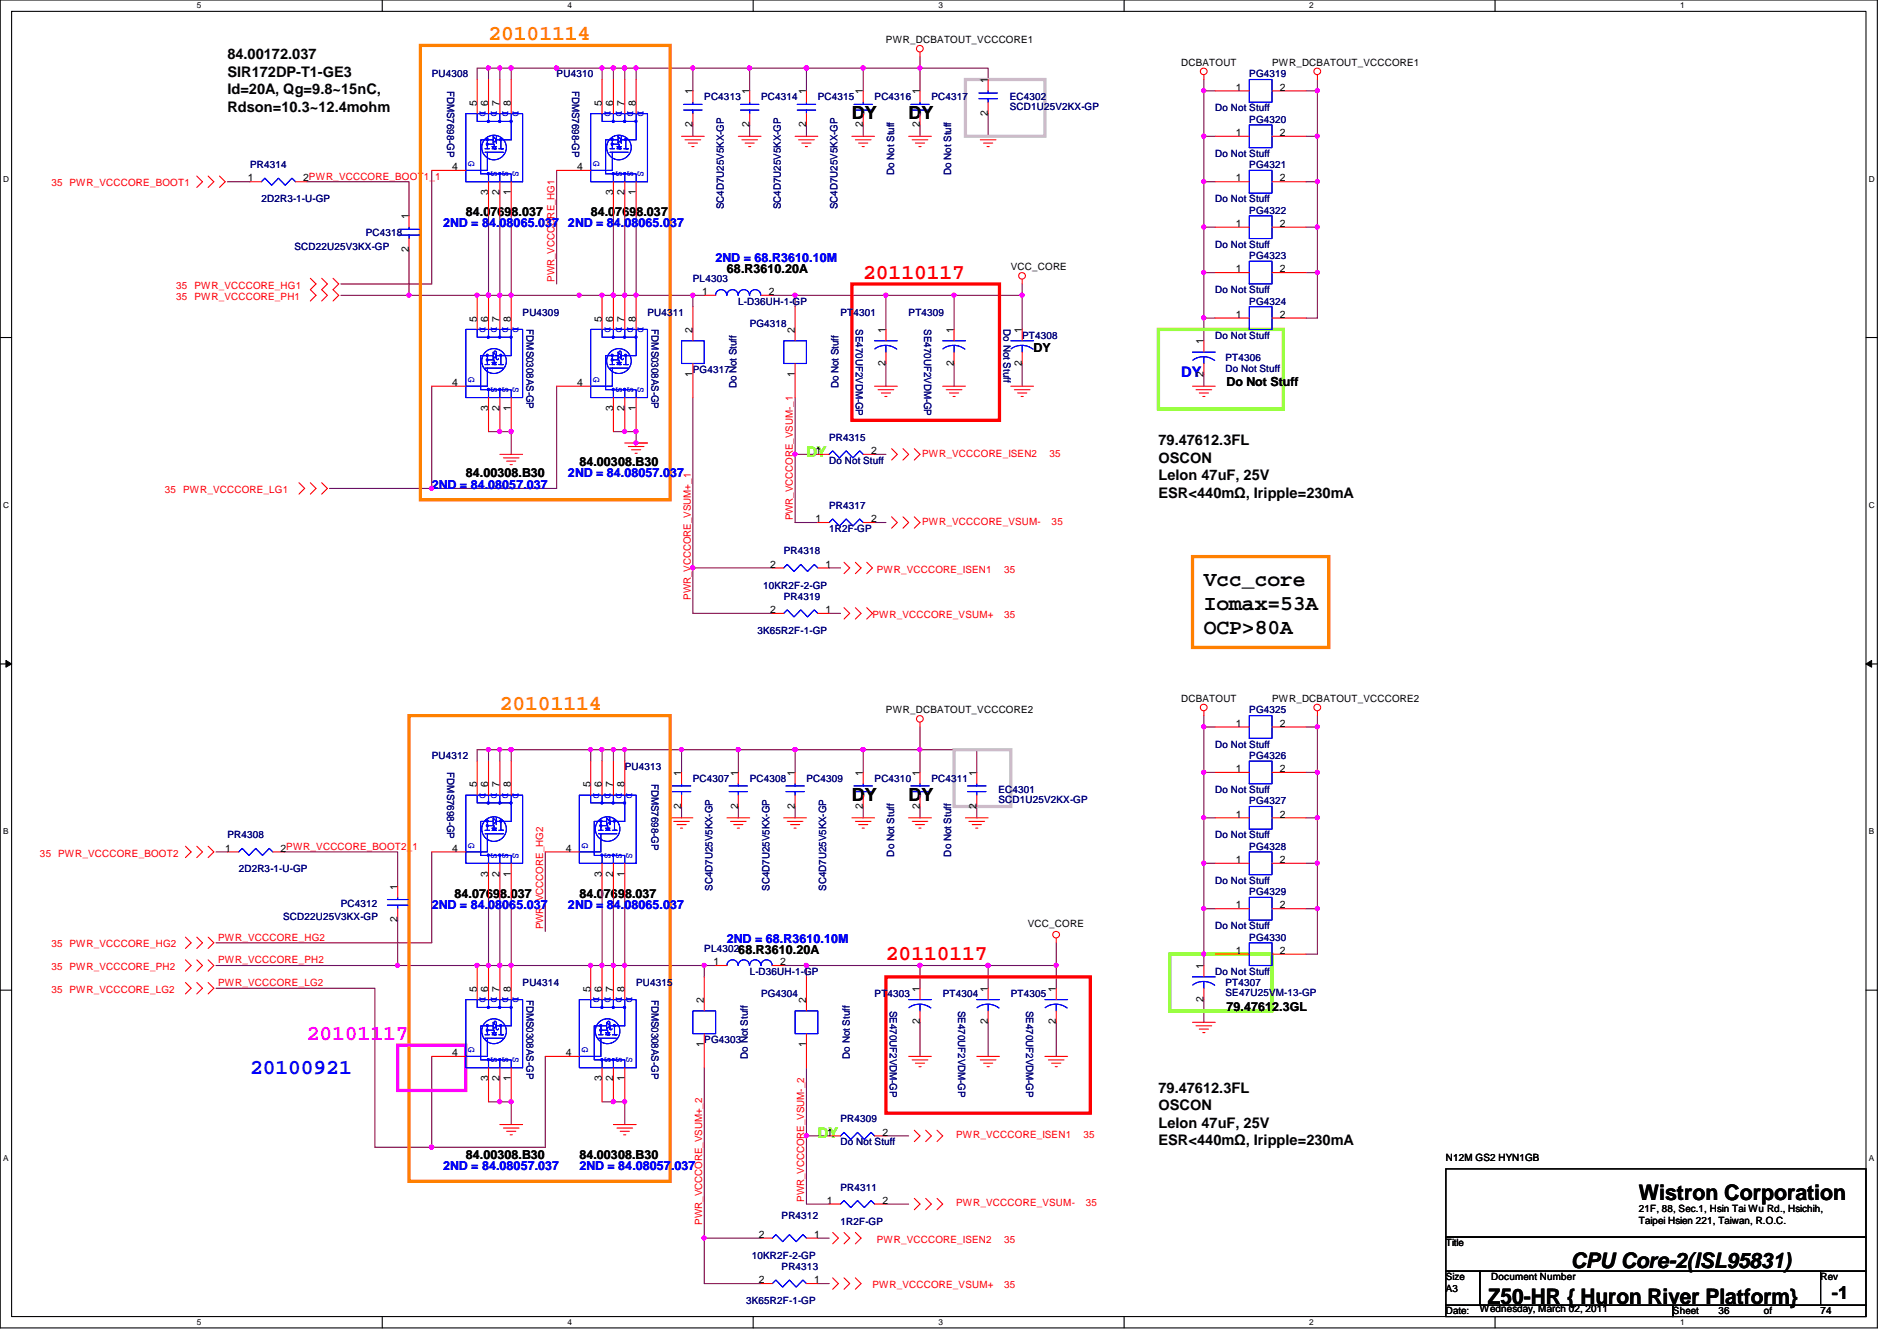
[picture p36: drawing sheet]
<svg xmlns="http://www.w3.org/2000/svg" width="297mm" height="210mm" viewBox="0 0 297 210" stroke-linecap="round" stroke-linejoin="round" font-family="sans-serif">
<defs><g id="words">
<g font-size="3.3" fill="#ff8000">
<text x="76.5" y="6.3">20101114</text>
<text x="78.3" y="111.2">20101114</text>
</g>
<g font-size="3.3" fill="#f00">
<text x="135.2" y="43.6">20110117</text>
<text x="138.7" y="150.3">20110117</text>
</g>
<g font-size="3.3">
<text x="188.5" y="91.7">Vcc_core</text>
<text x="188.5" y="95.4">Iomax=53A</text>
<text x="188.5" y="99.2">OCP&gt;80A</text>
<text x="256.6" y="187.9">Wistron Corporation</text>
<text x="246" y="198.5">CPU Core-2(ISL95831)</text>
<text x="233" y="204">Z50-HR { Huron River Platform}</text>
</g>
<text font-size="3.3" fill="#f0f" x="48" y="162.8">20101117</text>
<text font-size="3.3" fill="#00f" x="39.2" y="168.1">20100921</text>
<g font-size="2.8">
<text x="133.4" y="18.6">DY</text>
<text x="142.3" y="18.6">DY</text>
<text x="133.4" y="125.3">DY</text>
<text x="142.3" y="125.3">DY</text>
<text x="286.8" y="203.4">-1</text>
</g>
<g font-size="2.3">
<text x="35.6" y="9.2">84.00172.037</text>
<text x="35.6" y="12">SIR172DP-T1-GE3</text>
<text x="35.6" y="14.7">Id=20A, Qg=9.8~15nC,</text>
<text x="35.6" y="17.5">Rdson=10.3~12.4mohm</text>
<text x="181.4" y="69.7">79.47612.3FL</text>
<text x="181.4" y="72.4">OSCON</text>
<text x="181.4" y="75.2">Lelon 47uF, 25V</text>
<text x="181.4" y="77.9">ESR&lt;440mΩ, Iripple=230mA</text>
<text x="181.4" y="171">79.47612.3FL</text>
<text x="181.4" y="173.8">OSCON</text>
<text x="181.4" y="176.5">Lelon 47uF, 25V</text>
<text x="181.4" y="179.3">ESR&lt;440mΩ, Iripple=230mA</text>
</g>
<text font-size="2.3" fill="#00f" x="185" y="59">DY</text>
<g font-size="2.3" fill="#0f0">
<text x="126.3" y="71.5">DY</text>
<text x="128.1" y="178.1">DY</text>
</g>
<g font-size="1.9" fill="#00f">
<text x="69.4" y="35.6">2ND = 84.08065.037</text>
<text x="88.9" y="35.6">2ND = 84.08065.037</text>
<text x="112.1" y="40.9">2ND = 68.R3610.10M</text>
<text x="67.6" y="76.5">2ND = 84.08057.037</text>
<text x="88.9" y="74.7">2ND = 84.08057.037</text>
<text x="67.6" y="142.3">2ND = 84.08065.037</text>
<text x="88.9" y="142.3">2ND = 84.08065.037</text>
<text x="113.8" y="147.6">2ND = 68.R3610.10M</text>
<text x="69.4" y="183.2">2ND = 84.08057.037</text>
<text x="90.7" y="183.2">2ND = 84.08057.037</text>
</g>
<g font-size="1.9">
<text x="72.9" y="33.8">84.07698.037</text>
<text x="92.5" y="33.8">84.07698.037</text>
<text x="113.8" y="42.7">68.R3610.20A</text>
<text x="161.8" y="55.2">DY</text>
<text x="192.1" y="60.5">Do Not Stuff</text>
<text x="72.9" y="74.7">84.00308.B30</text>
<text x="90.7" y="72.9">84.00308.B30</text>
<text x="71.2" y="140.5">84.07698.037</text>
<text x="90.7" y="140.5">84.07698.037</text>
<text x="115.6" y="149.4">68.R3610.20A</text>
<text x="192.1" y="158.3">79.47612.3GL</text>
<text x="72.9" y="181.4">84.00308.B30</text>
<text x="90.7" y="181.4">84.00308.B30</text>
</g>
<g font-size="1.6">
<text x="138.7" y="6.8">PWR_DCBATOUT_VCCCORE1</text>
<text x="185" y="10.3">DCBATOUT</text>
<text x="199.2" y="10.3">PWR_DCBATOUT_VCCCORE1</text>
<text x="74.7" y="16.6" transform="rotate(-90 74.7 16.6)">5</text>
<text x="76.5" y="16.6" transform="rotate(-90 76.5 16.6)">6</text>
<text x="78.2" y="16.6" transform="rotate(-90 78.2 16.6)">7</text>
<text x="80" y="16.6" transform="rotate(-90 80 16.6)">8</text>
<text x="94.2" y="16.6" transform="rotate(-90 94.2 16.6)">5</text>
<text x="96" y="16.6" transform="rotate(-90 96 16.6)">6</text>
<text x="97.8" y="16.6" transform="rotate(-90 97.8 16.6)">7</text>
<text x="99.6" y="16.6" transform="rotate(-90 99.6 16.6)">8</text>
<text x="108.5" y="14.8" transform="rotate(-90 108.5 14.8)">1</text>
<text x="117.3" y="14.8" transform="rotate(-90 117.3 14.8)">1</text>
<text x="126.2" y="14.8" transform="rotate(-90 126.2 14.8)">1</text>
<text x="135.1" y="14.8" transform="rotate(-90 135.1 14.8)">1</text>
<text x="144" y="14.8" transform="rotate(-90 144 14.8)">1</text>
<text x="154.7" y="13" transform="rotate(-90 154.7 13)">1</text>
<text x="193.5" y="14.2">1</text>
<text x="200.4" y="14.2">2</text>
<text x="108.5" y="19.9" transform="rotate(-90 108.5 19.9)">2</text>
<text x="117.3" y="19.9" transform="rotate(-90 117.3 19.9)">2</text>
<text x="126.2" y="19.9" transform="rotate(-90 126.2 19.9)">2</text>
<text x="135.1" y="19.9" transform="rotate(-90 135.1 19.9)">2</text>
<text x="144" y="19.9" transform="rotate(-90 144 19.9)">2</text>
<text x="154.7" y="18.1" transform="rotate(-90 154.7 18.1)">2</text>
<text x="193.5" y="21.3">1</text>
<text x="200.4" y="21.3">2</text>
<text x="38.8" y="28.4">1</text>
<text x="47.5" y="28.4">2PWR_VCCCORE_BOOT1_1</text>
<text x="70.8" y="26.6">4</text>
<text x="90.4" y="26.6">4</text>
<text x="193.5" y="28.4">1</text>
<text x="200.4" y="28.4">2</text>
<text x="64" y="34.3" transform="rotate(-90 64 34.3)">1</text>
<text x="76.5" y="30.6" transform="rotate(-90 76.5 30.6)">3</text>
<text x="78.2" y="30.6" transform="rotate(-90 78.2 30.6)">2</text>
<text x="80" y="30.6" transform="rotate(-90 80 30.6)">1</text>
<text x="96" y="30.6" transform="rotate(-90 96 30.6)">3</text>
<text x="97.8" y="30.6" transform="rotate(-90 97.8 30.6)">2</text>
<text x="99.6" y="30.6" transform="rotate(-90 99.6 30.6)">1</text>
<text x="193.5" y="35.5">1</text>
<text x="200.4" y="35.5">2</text>
<text x="64" y="39.5" transform="rotate(-90 64 39.5)">2</text>
<text x="109.9" y="46.2">1</text>
<text x="120.4" y="46.2">2</text>
<text x="158.3" y="42.3">VCC_CORE</text>
<text x="193.5" y="42.6">1</text>
<text x="200.4" y="42.6">2</text>
<text x="74.7" y="50.3" transform="rotate(-90 74.7 50.3)">5</text>
<text x="76.5" y="50.3" transform="rotate(-90 76.5 50.3)">6</text>
<text x="78.2" y="50.3" transform="rotate(-90 78.2 50.3)">7</text>
<text x="80" y="50.3" transform="rotate(-90 80 50.3)">8</text>
<text x="94.2" y="50.3" transform="rotate(-90 94.2 50.3)">5</text>
<text x="96" y="50.3" transform="rotate(-90 96 50.3)">6</text>
<text x="97.8" y="50.3" transform="rotate(-90 97.8 50.3)">7</text>
<text x="99.6" y="50.3" transform="rotate(-90 99.6 50.3)">8</text>
<text x="108.5" y="52.1" transform="rotate(-90 108.5 52.1)">2</text>
<text x="124.5" y="52.1" transform="rotate(-90 124.5 52.1)">2</text>
<text x="138.7" y="52.1" transform="rotate(-90 138.7 52.1)">1</text>
<text x="149.3" y="52.1" transform="rotate(-90 149.3 52.1)">1</text>
<text x="160" y="52.1" transform="rotate(-90 160 52.1)">1</text>
<text x="188.5" y="53.9" transform="rotate(-90 188.5 53.9)">1</text>
<text x="193.5" y="49.7">1</text>
<text x="200.4" y="49.7">2</text>
<text x="108.5" y="59" transform="rotate(-90 108.5 59)">1</text>
<text x="124.5" y="59" transform="rotate(-90 124.5 59)">1</text>
<text x="138.7" y="57.2" transform="rotate(-90 138.7 57.2)">2</text>
<text x="149.3" y="57.2" transform="rotate(-90 149.3 57.2)">2</text>
<text x="160" y="57.2" transform="rotate(-90 160 57.2)">2</text>
<text x="188.5" y="59" transform="rotate(-90 188.5 59)">2</text>
<text x="70.8" y="60.4">4</text>
<text x="76.5" y="64.3" transform="rotate(-90 76.5 64.3)">3</text>
<text x="78.2" y="64.3" transform="rotate(-90 78.2 64.3)">2</text>
<text x="80" y="64.3" transform="rotate(-90 80 64.3)">1</text>
<text x="90.4" y="60.4">4</text>
<text x="96" y="64.3" transform="rotate(-90 96 64.3)">3</text>
<text x="97.8" y="64.3" transform="rotate(-90 97.8 64.3)">2</text>
<text x="99.6" y="64.3" transform="rotate(-90 99.6 64.3)">1</text>
<text x="127.7" y="71.1">1</text>
<text x="136.4" y="71.1">2</text>
<text x="127.7" y="81.7">1</text>
<text x="136.4" y="81.7">2</text>
<text x="120.6" y="88.9">2</text>
<text x="129.3" y="88.9">1</text>
<text x="120.6" y="96">2</text>
<text x="129.3" y="96">1</text>
<text x="138.7" y="111.7">PWR_DCBATOUT_VCCCORE2</text>
<text x="185" y="109.9">DCBATOUT</text>
<text x="193.5" y="113.7">1</text>
<text x="199.2" y="109.9">PWR_DCBATOUT_VCCCORE2</text>
<text x="200.4" y="113.7">2</text>
<text x="74.7" y="123.2" transform="rotate(-90 74.7 123.2)">5</text>
<text x="76.5" y="123.2" transform="rotate(-90 76.5 123.2)">6</text>
<text x="78.2" y="123.2" transform="rotate(-90 78.2 123.2)">7</text>
<text x="80" y="123.2" transform="rotate(-90 80 123.2)">8</text>
<text x="92.5" y="123.2" transform="rotate(-90 92.5 123.2)">5</text>
<text x="94.2" y="123.2" transform="rotate(-90 94.2 123.2)">6</text>
<text x="96" y="123.2" transform="rotate(-90 96 123.2)">7</text>
<text x="97.8" y="123.2" transform="rotate(-90 97.8 123.2)">8</text>
<text x="106.7" y="121.5" transform="rotate(-90 106.7 121.5)">1</text>
<text x="115.6" y="121.5" transform="rotate(-90 115.6 121.5)">1</text>
<text x="124.5" y="121.5" transform="rotate(-90 124.5 121.5)">1</text>
<text x="135.1" y="121.5" transform="rotate(-90 135.1 121.5)">1</text>
<text x="144" y="121.5" transform="rotate(-90 144 121.5)">1</text>
<text x="152.9" y="121.5" transform="rotate(-90 152.9 121.5)">1</text>
<text x="193.5" y="120.9">1</text>
<text x="200.4" y="120.9">2</text>
<text x="106.7" y="126.6" transform="rotate(-90 106.7 126.6)">2</text>
<text x="115.6" y="126.6" transform="rotate(-90 115.6 126.6)">2</text>
<text x="124.5" y="126.6" transform="rotate(-90 124.5 126.6)">2</text>
<text x="135.1" y="126.6" transform="rotate(-90 135.1 126.6)">2</text>
<text x="144" y="126.6" transform="rotate(-90 144 126.6)">2</text>
<text x="152.9" y="126.6" transform="rotate(-90 152.9 126.6)">2</text>
<text x="193.5" y="128">1</text>
<text x="200.4" y="128">2</text>
<text x="35.3" y="133.3">1</text>
<text x="43.9" y="133.3">2PWR_VCCCORE_BOOT2_1</text>
<text x="70.8" y="133.3">4</text>
<text x="76.5" y="137.2" transform="rotate(-90 76.5 137.2)">3</text>
<text x="78.2" y="137.2" transform="rotate(-90 78.2 137.2)">2</text>
<text x="80" y="137.2" transform="rotate(-90 80 137.2)">1</text>
<text x="88.6" y="133.3">4</text>
<text x="94.2" y="137.2" transform="rotate(-90 94.2 137.2)">3</text>
<text x="96" y="137.2" transform="rotate(-90 96 137.2)">2</text>
<text x="97.8" y="137.2" transform="rotate(-90 97.8 137.2)">1</text>
<text x="193.5" y="135.1">1</text>
<text x="200.4" y="135.1">2</text>
<text x="62.2" y="139.2" transform="rotate(-90 62.2 139.2)">1</text>
<text x="193.5" y="142.2">1</text>
<text x="200.4" y="142.2">2</text>
<text x="62.2" y="144.4" transform="rotate(-90 62.2 144.4)">2</text>
<text x="160.9" y="145.1">VCC_CORE</text>
<text x="193.5" y="149.3">1</text>
<text x="200.4" y="149.3">2</text>
<text x="74.7" y="155.2" transform="rotate(-90 74.7 155.2)">5</text>
<text x="76.5" y="155.2" transform="rotate(-90 76.5 155.2)">6</text>
<text x="78.2" y="155.2" transform="rotate(-90 78.2 155.2)">7</text>
<text x="80" y="155.2" transform="rotate(-90 80 155.2)">8</text>
<text x="92.5" y="155.2" transform="rotate(-90 92.5 155.2)">5</text>
<text x="94.2" y="155.2" transform="rotate(-90 94.2 155.2)">6</text>
<text x="96" y="155.2" transform="rotate(-90 96 155.2)">7</text>
<text x="97.8" y="155.2" transform="rotate(-90 97.8 155.2)">8</text>
<text x="111.7" y="151.1">1</text>
<text x="122.2" y="151.1">2</text>
<text x="144" y="155.2" transform="rotate(-90 144 155.2)">1</text>
<text x="154.7" y="155.2" transform="rotate(-90 154.7 155.2)">1</text>
<text x="165.4" y="155.2" transform="rotate(-90 165.4 155.2)">1</text>
<text x="188.5" y="151.7" transform="rotate(-90 188.5 151.7)">1</text>
<text x="110.2" y="157" transform="rotate(-90 110.2 157)">2</text>
<text x="126.2" y="157" transform="rotate(-90 126.2 157)">2</text>
<text x="144" y="160.4" transform="rotate(-90 144 160.4)">2</text>
<text x="154.7" y="160.4" transform="rotate(-90 154.7 160.4)">2</text>
<text x="165.4" y="160.4" transform="rotate(-90 165.4 160.4)">2</text>
<text x="188.5" y="156.8" transform="rotate(-90 188.5 156.8)">2</text>
<text x="70.8" y="165.3">4</text>
<text x="88.6" y="165.3">4</text>
<text x="110.2" y="163.9" transform="rotate(-90 110.2 163.9)">1</text>
<text x="126.2" y="163.9" transform="rotate(-90 126.2 163.9)">1</text>
<text x="76.5" y="169.2" transform="rotate(-90 76.5 169.2)">3</text>
<text x="78.2" y="169.2" transform="rotate(-90 78.2 169.2)">2</text>
<text x="80" y="169.2" transform="rotate(-90 80 169.2)">1</text>
<text x="94.2" y="169.2" transform="rotate(-90 94.2 169.2)">3</text>
<text x="96" y="169.2" transform="rotate(-90 96 169.2)">2</text>
<text x="97.8" y="169.2" transform="rotate(-90 97.8 169.2)">1</text>
<text x="129.5" y="177.8">1</text>
<text x="138.2" y="177.8">2</text>
<text x="226.4" y="181.7">N12M GS2 HYN1GB</text>
<text x="129.5" y="188.4">1</text>
<text x="138.2" y="188.4">2</text>
<text x="256.6" y="189.7">21F, 88, Sec.1, Hsin Tai Wu Rd., Hsichih,</text>
<text x="256.6" y="191.6">Taipei Hsien 221, Taiwan, R.O.C.</text>
<text x="118.8" y="193.8">2</text>
<text x="127.5" y="193.8">1</text>
<text x="226.4" y="195.1">Title</text>
<text x="118.8" y="200.9">2</text>
<text x="127.5" y="200.9">1</text>
<text x="226.4" y="200.4">Size</text>
<text x="226.4" y="202.2">A3</text>
<text x="233.5" y="200.4">Document Number</text>
<text x="285.1" y="200.4">Rev</text>
<text x="226.4" y="205.7">Date:</text>
<text x="231.7" y="205.4">Wednesday, March 02, 2011</text>
<text x="262" y="205.7">Sheet</text>
<text x="269.1" y="205.7">36</text>
<text x="276.2" y="205.7">of</text>
<text x="285.1" y="205.7">74</text>
</g>
<g font-size="1.6" fill="#000080">
<text x="67.6" y="12.1">PU4308</text>
<text x="70" y="14.2" transform="rotate(90 70 14.2)">FDMS7698-GP</text>
<text x="87.2" y="12.1">PU4310</text>
<text x="89.6" y="14.2" transform="rotate(90 89.6 14.2)">FDMS7698-GP</text>
<text x="110.3" y="15.7">PC4313</text>
<text x="119.2" y="15.7">PC4314</text>
<text x="128.1" y="15.7">PC4315</text>
<text x="136.9" y="15.7">PC4316</text>
<text x="145.8" y="15.7">PC4317</text>
<text x="158.1" y="15.7">EC4302</text>
<text x="158.1" y="17.3">SCD1U25V2KX-GP</text>
<text x="190.3" y="17.4">Do Not Stuff</text>
<text x="195.6" y="12.1">PG4319</text>
<text x="195.6" y="19.2">PG4320</text>
<text x="39.2" y="26.3">PR4314</text>
<text x="140" y="27.4" transform="rotate(-90 140 27.4)">Do Not Stuff</text>
<text x="148.9" y="27.4" transform="rotate(-90 148.9 27.4)">Do Not Stuff</text>
<text x="190.3" y="24.6">Do Not Stuff</text>
<text x="195.6" y="26.3">PG4321</text>
<text x="40.9" y="31.7">2D2R3-1-U-GP</text>
<text x="113.4" y="32.7" transform="rotate(-90 113.4 32.7)">SC4D7U25V5KX-GP</text>
<text x="122.3" y="32.7" transform="rotate(-90 122.3 32.7)">SC4D7U25V5KX-GP</text>
<text x="131.1" y="32.7" transform="rotate(-90 131.1 32.7)">SC4D7U25V5KX-GP</text>
<text x="190.3" y="31.7">Do Not Stuff</text>
<text x="195.6" y="33.4">PG4322</text>
<text x="46.1" y="39.1">SCD22U25V3KX-GP</text>
<text x="57.3" y="37">PC4318</text>
<text x="190.3" y="38.8">Do Not Stuff</text>
<text x="195.6" y="40.6">PG4323</text>
<text x="108.5" y="44.1">PL4303</text>
<text x="115.6" y="47.7">L-D36UH-1-GP</text>
<text x="190.3" y="45.9">Do Not Stuff</text>
<text x="195.6" y="47.7">PG4324</text>
<text x="81.8" y="49.4">PU4309</text>
<text x="82.5" y="51.6" transform="rotate(90 82.5 51.6)">FDMS0308AS-GP</text>
<text x="101.4" y="49.4">PU4311</text>
<text x="102" y="51.6" transform="rotate(90 102 51.6)">FDMS0308AS-GP</text>
<text x="117.4" y="51.2">PG4318</text>
<text x="131.6" y="49.4">PT4301</text>
<text x="134" y="51.6" transform="rotate(90 134 51.6)">SE470UF2VDM-GP</text>
<text x="142.3" y="49.4">PT4309</text>
<text x="144.7" y="51.6" transform="rotate(90 144.7 51.6)">SE470UF2VDM-GP</text>
<text x="157.1" y="51.6" transform="rotate(90 157.1 51.6)">Do Not Stuff</text>
<text x="160.1" y="53">PT4308</text>
<text x="190.3" y="53">Do Not Stuff</text>
<text x="108.5" y="58.3">PG4317</text>
<text x="191.9" y="56.6">PT4306</text>
<text x="191.9" y="58.2">Do Not Stuff</text>
<text x="115.3" y="60.8" transform="rotate(-90 115.3 60.8)">Do Not Stuff</text>
<text x="131.3" y="60.8" transform="rotate(-90 131.3 60.8)">Do Not Stuff</text>
<text x="129.8" y="69">PR4315</text>
<text x="129.8" y="72.6">Do Not Stuff</text>
<text x="129.8" y="79.7">PR4317</text>
<text x="129.8" y="83.2">1R2F-GP</text>
<text x="122.7" y="86.8">PR4318</text>
<text x="119.5" y="92.1">10KR2F-2-GP</text>
<text x="122.7" y="93.9">PR4319</text>
<text x="118.6" y="99.2">3K65R2F-1-GP</text>
<text x="195.6" y="111.7">PG4325</text>
<text x="67.6" y="118.8">PU4312</text>
<text x="190.3" y="117">Do Not Stuff</text>
<text x="195.6" y="118.8">PG4326</text>
<text x="70" y="120.9" transform="rotate(90 70 120.9)">FDMS7698-GP</text>
<text x="97.8" y="120.6">PU4313</text>
<text x="102" y="122.7" transform="rotate(90 102 122.7)">FDMS7698-GP</text>
<text x="108.5" y="122.3">PC4307</text>
<text x="117.4" y="122.3">PC4308</text>
<text x="126.3" y="122.3">PC4309</text>
<text x="136.9" y="122.3">PC4310</text>
<text x="145.8" y="122.3">PC4311</text>
<text x="156.3" y="124.1">EC4301</text>
<text x="156.3" y="125.7">SCD1U25V2KX-GP</text>
<text x="190.3" y="124.1">Do Not Stuff</text>
<text x="195.6" y="125.9">PG4327</text>
<text x="35.6" y="131.2">PR4308</text>
<text x="190.3" y="131.2">Do Not Stuff</text>
<text x="37.4" y="136.6">2D2R3-1-U-GP</text>
<text x="140" y="134.1" transform="rotate(-90 140 134.1)">Do Not Stuff</text>
<text x="148.9" y="134.1" transform="rotate(-90 148.9 134.1)">Do Not Stuff</text>
<text x="195.6" y="133">PG4328</text>
<text x="53.4" y="141.9">PC4312</text>
<text x="111.6" y="139.4" transform="rotate(-90 111.6 139.4)">SC4D7U25V5KX-GP</text>
<text x="120.5" y="139.4" transform="rotate(-90 120.5 139.4)">SC4D7U25V5KX-GP</text>
<text x="129.4" y="139.4" transform="rotate(-90 129.4 139.4)">SC4D7U25V5KX-GP</text>
<text x="190.3" y="138.3">Do Not Stuff</text>
<text x="195.6" y="140.1">PG4329</text>
<text x="44.3" y="144">SCD22U25V3KX-GP</text>
<text x="110.3" y="149">PL4302</text>
<text x="190.3" y="145.5">Do Not Stuff</text>
<text x="195.6" y="147.2">PG4330</text>
<text x="81.8" y="154.3">PU4314</text>
<text x="99.6" y="154.3">PU4315</text>
<text x="117.4" y="152.6">L-D36UH-1-GP</text>
<text x="190.3" y="152.6">Do Not Stuff</text>
<text x="191.9" y="154.3">PT4307</text>
<text x="191.9" y="156">SE47U25VM-13-GP</text>
<text x="82.5" y="156.5" transform="rotate(90 82.5 156.5)">FDMS0308AS-GP</text>
<text x="102" y="156.5" transform="rotate(90 102 156.5)">FDMS0308AS-GP</text>
<text x="119.2" y="156.1">PG4304</text>
<text x="136.9" y="156.1">PT4303</text>
<text x="139.4" y="158.2" transform="rotate(90 139.4 158.2)">SE470UF2VDM-GP</text>
<text x="147.6" y="156.1">PT4304</text>
<text x="150" y="158.2" transform="rotate(90 150 158.2)">SE470UF2VDM-GP</text>
<text x="158.3" y="156.1">PT4305</text>
<text x="160.7" y="158.2" transform="rotate(90 160.7 158.2)">SE470UF2VDM-GP</text>
<text x="110.3" y="163.2">PG4303</text>
<text x="117.1" y="165.7" transform="rotate(-90 117.1 165.7)">Do Not Stuff</text>
<text x="133.1" y="165.7" transform="rotate(-90 133.1 165.7)">Do Not Stuff</text>
<text x="131.6" y="175.7">PR4309</text>
<text x="131.6" y="179.2">Do Not Stuff</text>
<text x="122.4" y="190.8">PR4312</text>
<text x="131.6" y="186.4">PR4311</text>
<text x="131.6" y="191.7">1R2F-GP</text>
<text x="117.7" y="197">10KR2F-2-GP</text>
<text x="122.4" y="198.8">PR4313</text>
<text x="116.8" y="204.1">3K65R2F-1-GP</text>
</g>
<g font-size="1.6" fill="#00f">
<text x="75.1" y="17.4" transform="rotate(90 75.1 17.4)">D</text>
<text x="76.9" y="17.4" transform="rotate(90 76.9 17.4)">D</text>
<text x="78.7" y="17.4" transform="rotate(90 78.7 17.4)">D</text>
<text x="80.3" y="17.4" transform="rotate(90 80.3 17.4)">D</text>
<text x="94.7" y="17.4" transform="rotate(90 94.7 17.4)">D</text>
<text x="96.5" y="17.4" transform="rotate(90 96.5 17.4)">D</text>
<text x="98.3" y="17.4" transform="rotate(90 98.3 17.4)">D</text>
<text x="99.9" y="17.4" transform="rotate(90 99.9 17.4)">D</text>
<text x="73.4" y="25.2" transform="rotate(90 73.4 25.2)">G</text>
<text x="76.9" y="26.8" transform="rotate(90 76.9 26.8)">S</text>
<text x="78.7" y="26.8" transform="rotate(90 78.7 26.8)">S</text>
<text x="80.3" y="26.8" transform="rotate(90 80.3 26.8)">S</text>
<text x="92.9" y="25.2" transform="rotate(90 92.9 25.2)">G</text>
<text x="96.5" y="26.8" transform="rotate(90 96.5 26.8)">S</text>
<text x="98.3" y="26.8" transform="rotate(90 98.3 26.8)">S</text>
<text x="99.9" y="26.8" transform="rotate(90 99.9 26.8)">S</text>
<text x="75.1" y="51.2" transform="rotate(90 75.1 51.2)">D</text>
<text x="76.9" y="51.2" transform="rotate(90 76.9 51.2)">D</text>
<text x="78.7" y="51.2" transform="rotate(90 78.7 51.2)">D</text>
<text x="80.3" y="51.2" transform="rotate(90 80.3 51.2)">D</text>
<text x="94.7" y="51.2" transform="rotate(90 94.7 51.2)">D</text>
<text x="96.5" y="51.2" transform="rotate(90 96.5 51.2)">D</text>
<text x="98.3" y="51.2" transform="rotate(90 98.3 51.2)">D</text>
<text x="99.9" y="51.2" transform="rotate(90 99.9 51.2)">D</text>
<text x="73.4" y="59" transform="rotate(90 73.4 59)">G</text>
<text x="92.9" y="59" transform="rotate(90 92.9 59)">G</text>
<text x="76.9" y="60.6" transform="rotate(90 76.9 60.6)">S</text>
<text x="78.7" y="60.6" transform="rotate(90 78.7 60.6)">S</text>
<text x="80.3" y="60.6" transform="rotate(90 80.3 60.6)">S</text>
<text x="96.5" y="60.6" transform="rotate(90 96.5 60.6)">S</text>
<text x="98.3" y="60.6" transform="rotate(90 98.3 60.6)">S</text>
<text x="99.9" y="60.6" transform="rotate(90 99.9 60.6)">S</text>
<text x="75.1" y="124.1" transform="rotate(90 75.1 124.1)">D</text>
<text x="76.9" y="124.1" transform="rotate(90 76.9 124.1)">D</text>
<text x="78.7" y="124.1" transform="rotate(90 78.7 124.1)">D</text>
<text x="80.3" y="124.1" transform="rotate(90 80.3 124.1)">D</text>
<text x="92.9" y="124.1" transform="rotate(90 92.9 124.1)">D</text>
<text x="94.7" y="124.1" transform="rotate(90 94.7 124.1)">D</text>
<text x="96.5" y="124.1" transform="rotate(90 96.5 124.1)">D</text>
<text x="98.1" y="124.1" transform="rotate(90 98.1 124.1)">D</text>
<text x="73.4" y="131.9" transform="rotate(90 73.4 131.9)">G</text>
<text x="91.1" y="131.9" transform="rotate(90 91.1 131.9)">G</text>
<text x="76.9" y="133.5" transform="rotate(90 76.9 133.5)">S</text>
<text x="78.7" y="133.5" transform="rotate(90 78.7 133.5)">S</text>
<text x="80.3" y="133.5" transform="rotate(90 80.3 133.5)">S</text>
<text x="94.7" y="133.5" transform="rotate(90 94.7 133.5)">S</text>
<text x="96.5" y="133.5" transform="rotate(90 96.5 133.5)">S</text>
<text x="98.1" y="133.5" transform="rotate(90 98.1 133.5)">S</text>
<text x="75.1" y="156.1" transform="rotate(90 75.1 156.1)">D</text>
<text x="76.9" y="156.1" transform="rotate(90 76.9 156.1)">D</text>
<text x="78.7" y="156.1" transform="rotate(90 78.7 156.1)">D</text>
<text x="80.3" y="156.1" transform="rotate(90 80.3 156.1)">D</text>
<text x="92.9" y="156.1" transform="rotate(90 92.9 156.1)">D</text>
<text x="94.7" y="156.1" transform="rotate(90 94.7 156.1)">D</text>
<text x="96.5" y="156.1" transform="rotate(90 96.5 156.1)">D</text>
<text x="98.1" y="156.1" transform="rotate(90 98.1 156.1)">D</text>
<text x="73.4" y="163.9" transform="rotate(90 73.4 163.9)">G</text>
<text x="76.9" y="165.5" transform="rotate(90 76.9 165.5)">S</text>
<text x="78.7" y="165.5" transform="rotate(90 78.7 165.5)">S</text>
<text x="80.3" y="165.5" transform="rotate(90 80.3 165.5)">S</text>
<text x="91.1" y="163.9" transform="rotate(90 91.1 163.9)">G</text>
<text x="94.7" y="165.5" transform="rotate(90 94.7 165.5)">S</text>
<text x="96.5" y="165.5" transform="rotate(90 96.5 165.5)">S</text>
<text x="98.1" y="165.5" transform="rotate(90 98.1 165.5)">S</text>
</g>
<g font-size="1.6" fill="#f00">
<text x="8" y="29.2">35 PWR_VCCCORE_BOOT1</text>
<text x="27.6" y="45.2">35 PWR_VCCCORE_HG1</text>
<text x="27.6" y="46.9">35 PWR_VCCCORE_PH1</text>
<text x="86.8" y="44.1" transform="rotate(-90 86.8 44.1)">PWR_VCCCORE_HG1</text>
<text x="144.4" y="71.5">PWR_VCCCORE_ISEN2</text>
<text x="164.3" y="71.5">35</text>
<text x="25.8" y="77.2">35 PWR_VCCCORE_LG1</text>
<text x="124.2" y="81.4" transform="rotate(-90 124.2 81.4)">PWR_VCCCORE_VSUM-_1</text>
<text x="144.4" y="82.2">PWR_VCCCORE_VSUM-</text>
<text x="164.7" y="82.2">35</text>
<text x="137.3" y="89.6">PWR_VCCCORE_ISEN1</text>
<text x="157.2" y="89.6">35</text>
<text x="108.2" y="93.9" transform="rotate(-90 108.2 93.9)">PWR_VCCCORE_VSUM+_1</text>
<text x="136.6" y="96.7">PWR_VCCCORE_VSUM+</text>
<text x="157.2" y="96.7">35</text>
<text x="6.3" y="134.1">35 PWR_VCCCORE_BOOT2</text>
<text x="8" y="148.3">35 PWR_VCCCORE_HG2</text>
<text x="34.2" y="147.2">PWR_VCCCORE_HG2</text>
<text x="85" y="145.5" transform="rotate(-90 85 145.5)">PWR_VCCCORE_HG2</text>
<text x="8" y="151.8">35 PWR_VCCCORE_PH2</text>
<text x="8" y="155.4">35 PWR_VCCCORE_LG2</text>
<text x="34.2" y="154.3">PWR_VCCCORE_LG2</text>
<text x="34.2" y="150.8">PWR_VCCCORE_PH2</text>
<text x="149.7" y="178.2">PWR_VCCCORE_ISEN1</text>
<text x="169.7" y="178.2">35</text>
<text x="109.9" y="191.7" transform="rotate(-90 109.9 191.7)">PWR_VCCCORE_VSUM+_2</text>
<text x="125.9" y="188.1" transform="rotate(-90 125.9 188.1)">PWR_VCCCORE_VSUM-_2</text>
<text x="149.7" y="188.8">PWR_VCCCORE_VSUM-</text>
<text x="170" y="188.8">35</text>
<text x="137.3" y="194.5">PWR_VCCCORE_ISEN2</text>
<text x="157.2" y="194.5">35</text>
<text x="136.6" y="201.6">PWR_VCCCORE_VSUM+</text>
<text x="157.2" y="201.6">35</text>
</g>
<g font-size="1.3">
<text x="30.8" y="1.3">5</text>
<text x="88.9" y="1.3">4</text>
<text x="146.9" y="1.3">3</text>
<text x="205" y="1.3">2</text>
<text x="263.1" y="1.3">1</text>
<text x=".5" y="28.4">D</text>
<text x="292.6" y="28.4">D</text>
<text x=".5" y="79.5">C</text>
<text x="292.6" y="79.5">C</text>
<text x=".5" y="130.6">B</text>
<text x="292.6" y="130.6">B</text>
<text x=".5" y="181.7">A</text>
<text x="292.6" y="181.7">A</text>
<text x="30.8" y="207.4">5</text>
<text x="88.9" y="207.4">4</text>
<text x="146.9" y="207.4">3</text>
<text x="205" y="207.4">2</text>
<text x="263.1" y="207.4">1</text>
</g>
</g></defs>
<path d="M0 0h294v207.9h-294zM1.8 1.8h290.4v204.3h-290.4z" fill="none" stroke="#000" stroke-width=".17"/>
<g fill="#fff">
<path d="M30.8 .2h.7v1.4h-.7z"/>
<path d="M30.8 206.2h.7v1.4h-.7z"/>
</g>
<path d="M59.9 0v1.8M59.9 206.1v1.8" fill="none" stroke="#000" stroke-width=".17"/>
<g fill="#fff">
<path d="M88.9 .2h.6v1.4h-.6z"/>
<path d="M88.9 206.2h.6v1.4h-.6z"/>
</g>
<path d="M117.9 0v1.8M117.9 206.1v1.8" fill="none" stroke="#000" stroke-width=".17"/>
<g fill="#fff">
<path d="M146.9 .2h.7v1.4h-.7z"/>
<path d="M146.9 206.2h.7v1.4h-.7z"/>
</g>
<path d="M176 0v1.8M176 206.1v1.8" fill="none" stroke="#000" stroke-width=".17"/>
<g fill="#fff">
<path d="M205 .2h.7v1.4h-.7z"/>
<path d="M205 206.2h.7v1.4h-.7z"/>
</g>
<path d="M234.1 0v1.8M234.1 206.1v1.8" fill="none" stroke="#000" stroke-width=".17"/>
<g fill="#fff">
<path d="M263.1 .2h.7v1.4h-.7z"/>
<path d="M263.1 206.2h.7v1.4h-.7z"/>
<path d="M.5 27.3h.9v1.4h-.9z"/>
<path d="M292.6 27.3h.9v1.4h-.9z"/>
<path d="M.5 78.4h.9v1.4h-.9z"/>
<path d="M292.6 78.4h.9v1.4h-.9z"/>
</g>
<path d="M0 52.8h1.8M292.2 52.8h1.8" fill="none" stroke="#000" stroke-width=".17"/>
<g fill="#fff">
<path d="M.5 129.5h.8v1.4h-.8z"/>
<path d="M292.6 129.5h.9v1.4h-.9z"/>
</g>
<path d="M0 103.9h1.8M292.2 103.9h1.8" fill="none" stroke="#000" stroke-width=".17"/>
<path d="M.9 103.4l.9 .5-.9 .5zM292.2 103.9l.9-.5v1z" fill="#000"/>
<path d="M.9 103.4l.9 .5-.9 .5zM292.2 103.9l.9-.5v1z" fill="none" stroke="#000" stroke-width=".16"/>
<g fill="#fff">
<path d="M.5 180.5h.8v1.4h-.8z"/>
<path d="M292.6 180.5h.9v1.4h-.9z"/>
</g>
<path d="M0 155h1.8M292.2 155h1.8" fill="none" stroke="#000" stroke-width=".17"/>
<path d="M99.6 46.2h8.9M160.1 56.9v3.6M78.3 67.6h1.7v3.5" fill="none" stroke="#800040" stroke-width=".17"/>
<circle cx="80" cy="67.5" r=".32" fill="#f0f"/>
<circle cx="80" cy="67.5" r=".32" fill="none" stroke="#f0f" stroke-width=".17"/>
<circle cx="78.2" cy="67.5" r=".32" fill="#f0f"/>
<circle cx="78.2" cy="67.5" r=".32" fill="none" stroke="#f0f" stroke-width=".17"/>
<path d="M99.6 10.7h8.9" fill="none" stroke="#800040" stroke-width=".17"/>
<circle cx="99.6" cy="10.6" r=".32" fill="#f0f"/>
<circle cx="99.6" cy="10.6" r=".32" fill="none" stroke="#f0f" stroke-width=".17"/>
<path d="M108.5 46.2v1.8M108.5 62.2v26.7" fill="none" stroke="#800040" stroke-width=".17"/>
<circle cx="108.5" cy="46.2" r=".32" fill="#f0f"/>
<circle cx="108.5" cy="46.2" r=".32" fill="none" stroke="#f0f" stroke-width=".17"/>
<path d="M117.4 19.6v1.7M117.4 10.7v3.5M126.3 19.6v1.7M126.3 10.7v3.5" fill="none" stroke="#800040" stroke-width=".17"/>
<circle cx="126.3" cy="10.6" r=".32" fill="#f0f"/>
<circle cx="126.3" cy="10.6" r=".32" fill="none" stroke="#f0f" stroke-width=".17"/>
<path d="M74.7 10.7h1.8M108.5 19.6v1.7M108.5 10.7v3.5M144.1 8.9v1.8M53.4 44.4h14.2M108.5 46.2h1.8M120.9 46.2h3.6v1.8" fill="none" stroke="#800040" stroke-width=".17"/>
<circle cx="76.5" cy="10.6" r=".32" fill="#f0f"/>
<circle cx="76.5" cy="10.6" r=".32" fill="none" stroke="#f0f" stroke-width=".17"/>
<path d="M74.7 10.7v1.7M76.5 10.7v1.7M78.3 12.4v-1.7h1.7v1.7M76.5 33.8v12.4" fill="none" stroke="#800040" stroke-width=".17"/>
<circle cx="80" cy="10.6" r=".32" fill="#f0f"/>
<circle cx="80" cy="10.6" r=".32" fill="none" stroke="#f0f" stroke-width=".17"/>
<path d="M76.5 46.2h1.8" fill="none" stroke="#800040" stroke-width=".17"/>
<circle cx="76.5" cy="46.2" r=".32" fill="#f0f"/>
<circle cx="76.5" cy="46.2" r=".32" fill="none" stroke="#f0f" stroke-width=".17"/>
<path d="M35.6 28.4h3.6M48 28.4h16v5.4M64 39.1v7.1M67.6 26.7v17.7M74.7 46.2h1.8M124.5 62.2v8.9" fill="none" stroke="#800040" stroke-width=".17"/>
<circle cx="76.5" cy="46.2" r=".32" fill="#f0f"/>
<circle cx="76.5" cy="46.2" r=".32" fill="none" stroke="#f0f" stroke-width=".17"/>
<circle cx="74.7" cy="46.2" r=".32" fill="#f0f"/>
<circle cx="74.7" cy="46.2" r=".32" fill="none" stroke="#f0f" stroke-width=".17"/>
<path d="M124.5 71.1v10.7M136.9 71.1h1.8M120.9 88.9h-12.4v7.1M129.8 88.9h1.8M129.8 96h1.8" fill="none" stroke="#800040" stroke-width=".17"/>
<circle cx="108.5" cy="88.9" r=".32" fill="#f0f"/>
<circle cx="108.5" cy="88.9" r=".32" fill="none" stroke="#f0f" stroke-width=".17"/>
<path d="M124.5 71.1h3.6M108.5 96h12.4M124.5 81.8h3.6M136.9 81.8h1.8" fill="none" stroke="#800040" stroke-width=".17"/>
<circle cx="124.5" cy="71.1" r=".32" fill="#f0f"/>
<circle cx="124.5" cy="71.1" r=".32" fill="none" stroke="#f0f" stroke-width=".17"/>
<path d="M67.6 76.5h19.6" fill="none" stroke="#800040" stroke-width=".17"/>
<circle cx="67.6" cy="76.4" r=".32" fill="#f0f"/>
<circle cx="67.6" cy="76.4" r=".32" fill="none" stroke="#f0f" stroke-width=".17"/>
<path d="M188.5 49.8v3.5" fill="none" stroke="#800040" stroke-width=".17"/>
<circle cx="188.5" cy="49.8" r=".32" fill="#f0f"/>
<circle cx="188.5" cy="49.8" r=".32" fill="none" stroke="#f0f" stroke-width=".17"/>
<path d="M206.3 12.4v1.8M188.5 21.3h1.8M204.5 35.6h1.8M188.5 58.7v1.8M206.3 42.7v7.1M67.6 133.3v14.3" fill="none" stroke="#800040" stroke-width=".17"/>
<circle cx="206.3" cy="42.6" r=".32" fill="#f0f"/>
<circle cx="206.3" cy="42.6" r=".32" fill="none" stroke="#f0f" stroke-width=".17"/>
<path d="M188.5 14.2v7.1M188.5 28.4h1.8M188.5 35.6h1.8M204.5 42.7h1.8M204.5 49.8h1.8" fill="none" stroke="#800040" stroke-width=".17"/>
<circle cx="188.5" cy="14.2" r=".32" fill="#f0f"/>
<circle cx="188.5" cy="14.2" r=".32" fill="none" stroke="#f0f" stroke-width=".17"/>
<path d="M206.3 14.2v7.1" fill="none" stroke="#800040" stroke-width=".17"/>
<circle cx="206.3" cy="14.2" r=".32" fill="#f0f"/>
<circle cx="206.3" cy="14.2" r=".32" fill="none" stroke="#f0f" stroke-width=".17"/>
<path d="M204.5 14.2h1.8M190.3 42.7h-1.8v7.1" fill="none" stroke="#800040" stroke-width=".17"/>
<circle cx="188.5" cy="42.6" r=".32" fill="#f0f"/>
<circle cx="188.5" cy="42.6" r=".32" fill="none" stroke="#f0f" stroke-width=".17"/>
<path d="M188.5 12.4v1.8h1.8M206.3 21.3v7.1M188.5 49.8h1.8" fill="none" stroke="#800040" stroke-width=".17"/>
<circle cx="206.3" cy="21.3" r=".32" fill="#f0f"/>
<circle cx="206.3" cy="21.3" r=".32" fill="none" stroke="#f0f" stroke-width=".17"/>
<path d="M188.5 21.3v7.1" fill="none" stroke="#800040" stroke-width=".17"/>
<circle cx="188.5" cy="21.3" r=".32" fill="#f0f"/>
<circle cx="188.5" cy="21.3" r=".32" fill="none" stroke="#f0f" stroke-width=".17"/>
<path d="M188.5 28.4v7.2" fill="none" stroke="#800040" stroke-width=".17"/>
<circle cx="188.5" cy="28.4" r=".32" fill="#f0f"/>
<circle cx="188.5" cy="28.4" r=".32" fill="none" stroke="#f0f" stroke-width=".17"/>
<path d="M206.3 28.4v7.2" fill="none" stroke="#800040" stroke-width=".17"/>
<circle cx="206.3" cy="28.4" r=".32" fill="#f0f"/>
<circle cx="206.3" cy="28.4" r=".32" fill="none" stroke="#f0f" stroke-width=".17"/>
<path d="M188.5 35.6v7.1" fill="none" stroke="#800040" stroke-width=".17"/>
<circle cx="188.5" cy="35.5" r=".32" fill="#f0f"/>
<circle cx="188.5" cy="35.5" r=".32" fill="none" stroke="#f0f" stroke-width=".17"/>
<path d="M204.5 21.3h1.8M206.3 35.6v7.1" fill="none" stroke="#800040" stroke-width=".17"/>
<circle cx="206.3" cy="35.5" r=".32" fill="#f0f"/>
<circle cx="206.3" cy="35.5" r=".32" fill="none" stroke="#f0f" stroke-width=".17"/>
<path d="M204.5 28.4h1.8M206.3 112v1.8M206.3 142.2v7.2" fill="none" stroke="#800040" stroke-width=".17"/>
<circle cx="206.3" cy="142.2" r=".32" fill="#f0f"/>
<circle cx="206.3" cy="142.2" r=".32" fill="none" stroke="#f0f" stroke-width=".17"/>
<path d="M188.5 113.8v7.1h1.8M188.5 128h1.8M188.5 135.1h1.8M204.5 135.1h1.8" fill="none" stroke="#800040" stroke-width=".17"/>
<circle cx="188.5" cy="113.8" r=".32" fill="#f0f"/>
<circle cx="188.5" cy="113.8" r=".32" fill="none" stroke="#f0f" stroke-width=".17"/>
<path d="M206.3 113.8v7.1M188.5 142.2v7.2M204.5 142.2h1.8M204.5 149.4h1.8" fill="none" stroke="#800040" stroke-width=".17"/>
<circle cx="206.3" cy="113.8" r=".32" fill="#f0f"/>
<circle cx="206.3" cy="113.8" r=".32" fill="none" stroke="#f0f" stroke-width=".17"/>
<path d="M188.5 112v1.8h1.8M204.5 113.8h1.8M206.3 120.9v7.1" fill="none" stroke="#800040" stroke-width=".17"/>
<circle cx="206.3" cy="120.9" r=".32" fill="#f0f"/>
<circle cx="206.3" cy="120.9" r=".32" fill="none" stroke="#f0f" stroke-width=".17"/>
<path d="M188.5 120.9v7.1" fill="none" stroke="#800040" stroke-width=".17"/>
<circle cx="188.5" cy="120.9" r=".32" fill="#f0f"/>
<circle cx="188.5" cy="120.9" r=".32" fill="none" stroke="#f0f" stroke-width=".17"/>
<path d="M188.5 142.2h1.8" fill="none" stroke="#800040" stroke-width=".17"/>
<circle cx="188.5" cy="142.2" r=".32" fill="#f0f"/>
<circle cx="188.5" cy="142.2" r=".32" fill="none" stroke="#f0f" stroke-width=".17"/>
<path d="M188.5 128v7.1M188.5 149.4h1.8" fill="none" stroke="#800040" stroke-width=".17"/>
<circle cx="188.5" cy="128" r=".32" fill="#f0f"/>
<circle cx="188.5" cy="128" r=".32" fill="none" stroke="#f0f" stroke-width=".17"/>
<path d="M206.3 128v7.1" fill="none" stroke="#800040" stroke-width=".17"/>
<circle cx="206.3" cy="128" r=".32" fill="#f0f"/>
<circle cx="206.3" cy="128" r=".32" fill="none" stroke="#f0f" stroke-width=".17"/>
<path d="M188.5 135.1v7.1" fill="none" stroke="#800040" stroke-width=".17"/>
<circle cx="188.5" cy="135.1" r=".32" fill="#f0f"/>
<circle cx="188.5" cy="135.1" r=".32" fill="none" stroke="#f0f" stroke-width=".17"/>
<path d="M204.5 120.9h1.8M206.3 135.1v7.1" fill="none" stroke="#800040" stroke-width=".17"/>
<circle cx="206.3" cy="135.1" r=".32" fill="#f0f"/>
<circle cx="206.3" cy="135.1" r=".32" fill="none" stroke="#f0f" stroke-width=".17"/>
<path d="M204.5 128h1.8M154.7 151.1v3.6" fill="none" stroke="#800040" stroke-width=".17"/>
<circle cx="154.7" cy="151.1" r=".32" fill="#f0f"/>
<circle cx="154.7" cy="151.1" r=".32" fill="none" stroke="#f0f" stroke-width=".17"/>
<path d="M144.1 151.1v3.6M154.7 160v5.4" fill="none" stroke="#800040" stroke-width=".17"/>
<circle cx="144" cy="151.1" r=".32" fill="#f0f"/>
<circle cx="144" cy="151.1" r=".32" fill="none" stroke="#f0f" stroke-width=".17"/>
<path d="M97.8 117.3h8.9M110.3 151.1v1.8M67.6 165.4v14.2h-8.9M80 172.5v3.5M110.3 167.1v26.7M144.1 160v5.4" fill="none" stroke="#800040" stroke-width=".17"/>
<circle cx="110.3" cy="151.1" r=".32" fill="#f0f"/>
<circle cx="110.3" cy="151.1" r=".32" fill="none" stroke="#f0f" stroke-width=".17"/>
<path d="M115.6 117.3v3.6M124.5 117.3v3.6M115.6 126.2v1.8M124.5 126.2v1.8" fill="none" stroke="#800040" stroke-width=".17"/>
<circle cx="124.5" cy="117.3" r=".32" fill="#f0f"/>
<circle cx="124.5" cy="117.3" r=".32" fill="none" stroke="#f0f" stroke-width=".17"/>
<path d="M106.7 117.3v3.6M144.1 113.8v3.5M106.7 126.2v1.8M144.1 151.1h-17.8v1.8" fill="none" stroke="#800040" stroke-width=".17"/>
<circle cx="144" cy="151.1" r=".32" fill="#f0f"/>
<circle cx="144" cy="151.1" r=".32" fill="none" stroke="#f0f" stroke-width=".17"/>
<circle cx="126.3" cy="151.1" r=".32" fill="#f0f"/>
<circle cx="126.3" cy="151.1" r=".32" fill="none" stroke="#f0f" stroke-width=".17"/>
<path d="M74.7 117.3h1.8M110.3 151.1h1.8" fill="none" stroke="#800040" stroke-width=".17"/>
<circle cx="76.5" cy="117.3" r=".32" fill="#f0f"/>
<circle cx="76.5" cy="117.3" r=".32" fill="none" stroke="#f0f" stroke-width=".17"/>
<path d="M76.5 151.1h1.8" fill="none" stroke="#800040" stroke-width=".17"/>
<circle cx="78.2" cy="151.1" r=".32" fill="#f0f"/>
<circle cx="78.2" cy="151.1" r=".32" fill="none" stroke="#f0f" stroke-width=".17"/>
<path d="M76.5 140.5v10.6" fill="none" stroke="#800040" stroke-width=".17"/>
<circle cx="76.5" cy="151.1" r=".32" fill="#f0f"/>
<circle cx="76.5" cy="151.1" r=".32" fill="none" stroke="#f0f" stroke-width=".17"/>
<path d="M78.3 151.1h1.7" fill="none" stroke="#800040" stroke-width=".17"/>
<circle cx="78.2" cy="151.1" r=".32" fill="#f0f"/>
<circle cx="78.2" cy="151.1" r=".32" fill="none" stroke="#f0f" stroke-width=".17"/>
<path d="M33.8 147.6h33.8M78.3 140.5v10.6M80 140.5v10.6M126.3 177.8v10.7" fill="none" stroke="#800040" stroke-width=".17"/>
<circle cx="126.3" cy="177.8" r=".32" fill="#f0f"/>
<circle cx="126.3" cy="177.8" r=".32" fill="none" stroke="#f0f" stroke-width=".17"/>
<path d="M44.5 133.3h17.8v5.4M33.8 154.7h24.9v24.9M62.3 144v7.1h-28.5" fill="none" stroke="#800040" stroke-width=".17"/>
<circle cx="62.2" cy="151.1" r=".32" fill="#f0f"/>
<circle cx="62.2" cy="151.1" r=".32" fill="none" stroke="#f0f" stroke-width=".17"/>
<path d="M124.5 46.2h14.2M33.8 133.3h1.8M138.7 177.8h3.6" fill="none" stroke="#800040" stroke-width=".17"/>
<circle cx="124.5" cy="46.2" r=".32" fill="#f0f"/>
<circle cx="124.5" cy="46.2" r=".32" fill="none" stroke="#f0f" stroke-width=".17"/>
<path d="M149.4 46.2h10.7" fill="none" stroke="#800040" stroke-width=".17"/>
<circle cx="149.4" cy="46.2" r=".32" fill="#f0f"/>
<circle cx="149.4" cy="46.2" r=".32" fill="none" stroke="#f0f" stroke-width=".17"/>
<path d="M119.2 193.8h-8.9v7.1M128.1 193.8h1.7M128.1 200.9h1.7" fill="none" stroke="#800040" stroke-width=".17"/>
<circle cx="110.3" cy="193.8" r=".32" fill="#f0f"/>
<circle cx="110.3" cy="193.8" r=".32" fill="none" stroke="#f0f" stroke-width=".17"/>
<path d="M188.5 156.5v3.5M188.5 149.4v1.7M126.3 177.8h3.5M126.3 188.5h3.5M138.7 188.5h3.6M110.3 200.9h8.9" fill="none" stroke="#800040" stroke-width=".17"/>
<circle cx="188.5" cy="149.3" r=".32" fill="#f0f"/>
<circle cx="188.5" cy="149.3" r=".32" fill="none" stroke="#f0f" stroke-width=".17"/>
<path d="M85.4 165.4v14.2h-17.8" fill="none" stroke="#800040" stroke-width=".17"/>
<circle cx="67.6" cy="179.6" r=".32" fill="#f0f"/>
<circle cx="67.6" cy="179.6" r=".32" fill="none" stroke="#f0f" stroke-width=".17"/>
<path d="M117.4 10.7h8.9M138.7 46.2v5.4M138.7 56.9v3.6" fill="none" stroke="#800040" stroke-width=".17"/>
<circle cx="117.4" cy="10.6" r=".32" fill="#f0f"/>
<circle cx="117.4" cy="10.6" r=".32" fill="none" stroke="#f0f" stroke-width=".17"/>
<circle cx="126.3" cy="10.6" r=".32" fill="#f0f"/>
<circle cx="126.3" cy="10.6" r=".32" fill="none" stroke="#f0f" stroke-width=".17"/>
<path d="M115.6 117.3h8.9" fill="none" stroke="#800040" stroke-width=".17"/>
<circle cx="124.5" cy="117.3" r=".32" fill="#f0f"/>
<circle cx="124.5" cy="117.3" r=".32" fill="none" stroke="#f0f" stroke-width=".17"/>
<circle cx="115.6" cy="117.3" r=".32" fill="#f0f"/>
<circle cx="115.6" cy="117.3" r=".32" fill="none" stroke="#f0f" stroke-width=".17"/>
<path d="M97.8 10.7v1.7M99.6 69.3h1.8M122.7 151.1h3.6" fill="none" stroke="#800040" stroke-width=".17"/>
<circle cx="99.6" cy="69.3" r=".32" fill="#f0f"/>
<circle cx="99.6" cy="69.3" r=".32" fill="none" stroke="#f0f" stroke-width=".17"/>
<path d="M94.3 10.7v1.7M92.5 117.3h1.8v1.8M94.3 117.3h1.8v1.8" fill="none" stroke="#800040" stroke-width=".17"/>
<circle cx="94.2" cy="117.3" r=".32" fill="#f0f"/>
<circle cx="94.2" cy="117.3" r=".32" fill="none" stroke="#f0f" stroke-width=".17"/>
<path d="M96.1 10.7v1.7M97.8 67.6h1.8" fill="none" stroke="#800040" stroke-width=".17"/>
<circle cx="97.8" cy="67.5" r=".32" fill="#f0f"/>
<circle cx="97.8" cy="67.5" r=".32" fill="none" stroke="#f0f" stroke-width=".17"/>
<path d="M96.1 67.6h1.7M97.8 117.3v1.8" fill="none" stroke="#800040" stroke-width=".17"/>
<circle cx="97.8" cy="117.3" r=".32" fill="#f0f"/>
<circle cx="97.8" cy="117.3" r=".32" fill="none" stroke="#f0f" stroke-width=".17"/>
<path d="M96.1 117.3h1.7" fill="none" stroke="#800040" stroke-width=".17"/>
<circle cx="96" cy="117.3" r=".32" fill="#f0f"/>
<circle cx="96" cy="117.3" r=".32" fill="none" stroke="#f0f" stroke-width=".17"/>
<path d="M87.2 26.7v17.7M97.8 140.5v10.6M126.3 167.1v10.7" fill="none" stroke="#800040" stroke-width=".17"/>
<circle cx="97.8" cy="151.1" r=".32" fill="#f0f"/>
<circle cx="97.8" cy="151.1" r=".32" fill="none" stroke="#f0f" stroke-width=".17"/>
<path d="M96.1 140.5v10.6" fill="none" stroke="#800040" stroke-width=".17"/>
<circle cx="96" cy="151.1" r=".32" fill="#f0f"/>
<circle cx="96" cy="151.1" r=".32" fill="none" stroke="#f0f" stroke-width=".17"/>
<path d="M97.8 33.8v12.4M94.3 140.5v10.6" fill="none" stroke="#800040" stroke-width=".17"/>
<circle cx="97.8" cy="46.2" r=".32" fill="#f0f"/>
<circle cx="97.8" cy="46.2" r=".32" fill="none" stroke="#f0f" stroke-width=".17"/>
<path d="M99.6 33.8v12.4" fill="none" stroke="#800040" stroke-width=".17"/>
<circle cx="99.6" cy="46.2" r=".32" fill="#f0f"/>
<circle cx="99.6" cy="46.2" r=".32" fill="none" stroke="#f0f" stroke-width=".17"/>
<path d="M160.1 44.4v1.8" fill="none" stroke="#800040" stroke-width=".17"/>
<circle cx="160" cy="46.2" r=".32" fill="#f0f"/>
<circle cx="160" cy="46.2" r=".32" fill="none" stroke="#f0f" stroke-width=".17"/>
<g fill="none" stroke="#800040" stroke-width=".17">
<path d="M135.2 19.6v1.7M135.2 10.7v3.5M144.1 19.6v1.7M144.1 10.7v3.5M160.1 46.2v5.4M87.2 60.5v16M99.6 67.6v1.7M135.2 117.3v3.6M144.1 117.3v3.6M135.2 126.2v1.8M144.1 126.2v1.8M97.8 151.1h12.5"/>
<path d="M97.8 172.5v3.5"/>
</g>
<circle cx="99.6" cy="67.5" r=".32" fill="#f0f"/>
<circle cx="99.6" cy="67.5" r=".32" fill="none" stroke="#f0f" stroke-width=".17"/>
<path d="M135.2 117.3h8.9" fill="none" stroke="#800040" stroke-width=".17"/>
<circle cx="144" cy="117.3" r=".32" fill="#f0f"/>
<circle cx="144" cy="117.3" r=".32" fill="none" stroke="#f0f" stroke-width=".17"/>
<circle cx="135.1" cy="117.3" r=".32" fill="#f0f"/>
<circle cx="135.1" cy="117.3" r=".32" fill="none" stroke="#f0f" stroke-width=".17"/>
<path d="M135.2 10.7h8.9" fill="none" stroke="#800040" stroke-width=".17"/>
<circle cx="144" cy="10.6" r=".32" fill="#f0f"/>
<circle cx="144" cy="10.6" r=".32" fill="none" stroke="#f0f" stroke-width=".17"/>
<circle cx="135.1" cy="10.6" r=".32" fill="#f0f"/>
<circle cx="135.1" cy="10.6" r=".32" fill="none" stroke="#f0f" stroke-width=".17"/>
<path d="M108.5 10.7h8.9M165.4 160v5.4" fill="none" stroke="#800040" stroke-width=".17"/>
<circle cx="108.5" cy="10.6" r=".32" fill="#f0f"/>
<circle cx="108.5" cy="10.6" r=".32" fill="none" stroke="#f0f" stroke-width=".17"/>
<path d="M126.3 10.7h8.9" fill="none" stroke="#800040" stroke-width=".17"/>
<circle cx="135.1" cy="10.6" r=".32" fill="#f0f"/>
<circle cx="135.1" cy="10.6" r=".32" fill="none" stroke="#f0f" stroke-width=".17"/>
<circle cx="126.3" cy="10.6" r=".32" fill="#f0f"/>
<circle cx="126.3" cy="10.6" r=".32" fill="none" stroke="#f0f" stroke-width=".17"/>
<path d="M106.7 117.3h8.9" fill="none" stroke="#800040" stroke-width=".17"/>
<circle cx="106.7" cy="117.3" r=".32" fill="#f0f"/>
<circle cx="106.7" cy="117.3" r=".32" fill="none" stroke="#f0f" stroke-width=".17"/>
<path d="M124.5 117.3h10.7" fill="none" stroke="#800040" stroke-width=".17"/>
<circle cx="135.1" cy="117.3" r=".32" fill="#f0f"/>
<circle cx="135.1" cy="117.3" r=".32" fill="none" stroke="#f0f" stroke-width=".17"/>
<circle cx="124.5" cy="117.3" r=".32" fill="#f0f"/>
<circle cx="124.5" cy="117.3" r=".32" fill="none" stroke="#f0f" stroke-width=".17"/>
<path d="M144.1 151.1h10.6M165.4 151.1v3.6" fill="none" stroke="#800040" stroke-width=".17"/>
<circle cx="165.4" cy="151.1" r=".32" fill="#f0f"/>
<circle cx="165.4" cy="151.1" r=".32" fill="none" stroke="#f0f" stroke-width=".17"/>
<path d="M154.7 151.1h10.7" fill="none" stroke="#800040" stroke-width=".17"/>
<circle cx="154.7" cy="151.1" r=".32" fill="#f0f"/>
<circle cx="154.7" cy="151.1" r=".32" fill="none" stroke="#f0f" stroke-width=".17"/>
<path d="M138.7 46.2h10.7v5.4M149.4 56.9v3.6" fill="none" stroke="#800040" stroke-width=".17"/>
<circle cx="138.7" cy="46.2" r=".32" fill="#f0f"/>
<circle cx="138.7" cy="46.2" r=".32" fill="none" stroke="#f0f" stroke-width=".17"/>
<path d="M144.1 10.7h10.6v1.7M154.7 17.8v3.5M96.1 46.2h3.5M67.6 60.5v16h-16M144.1 117.3h8.8v3.6M152.9 126.2v1.8" fill="none" stroke="#800040" stroke-width=".17"/>
<circle cx="96" cy="46.2" r=".32" fill="#f0f"/>
<circle cx="96" cy="46.2" r=".32" fill="none" stroke="#f0f" stroke-width=".17"/>
<path d="M94.3 10.7h1.8" fill="none" stroke="#800040" stroke-width=".17"/>
<circle cx="94.2" cy="10.6" r=".32" fill="#f0f"/>
<circle cx="94.2" cy="10.6" r=".32" fill="none" stroke="#f0f" stroke-width=".17"/>
<circle cx="96" cy="10.6" r=".32" fill="#f0f"/>
<circle cx="96" cy="10.6" r=".32" fill="none" stroke="#f0f" stroke-width=".17"/>
<path d="M87.2 10.7h7.1" fill="none" stroke="#800040" stroke-width=".17"/>
<circle cx="87.1" cy="10.6" r=".32" fill="#f0f"/>
<circle cx="87.1" cy="10.6" r=".32" fill="none" stroke="#f0f" stroke-width=".17"/>
<path d="M96.1 10.7h1.7" fill="none" stroke="#800040" stroke-width=".17"/>
<circle cx="97.8" cy="10.6" r=".32" fill="#f0f"/>
<circle cx="97.8" cy="10.6" r=".32" fill="none" stroke="#f0f" stroke-width=".17"/>
<circle cx="96" cy="10.6" r=".32" fill="#f0f"/>
<circle cx="96" cy="10.6" r=".32" fill="none" stroke="#f0f" stroke-width=".17"/>
<path d="M97.8 10.7h1.8v1.7" fill="none" stroke="#800040" stroke-width=".17"/>
<circle cx="97.8" cy="10.6" r=".32" fill="#f0f"/>
<circle cx="97.8" cy="10.6" r=".32" fill="none" stroke="#f0f" stroke-width=".17"/>
<path d="M96.1 33.8v12.4" fill="none" stroke="#800040" stroke-width=".17"/>
<circle cx="96" cy="46.2" r=".32" fill="#f0f"/>
<circle cx="96" cy="46.2" r=".32" fill="none" stroke="#f0f" stroke-width=".17"/>
<path d="M94.3 46.2h1.8" fill="none" stroke="#800040" stroke-width=".17"/>
<circle cx="94.2" cy="46.2" r=".32" fill="#f0f"/>
<circle cx="94.2" cy="46.2" r=".32" fill="none" stroke="#f0f" stroke-width=".17"/>
<path d="M76.5 10.7h1.8" fill="none" stroke="#800040" stroke-width=".17"/>
<circle cx="78.2" cy="10.6" r=".32" fill="#f0f"/>
<circle cx="78.2" cy="10.6" r=".32" fill="none" stroke="#f0f" stroke-width=".17"/>
<path d="M78.3 33.8v12.4M80 33.8v12.4" fill="none" stroke="#800040" stroke-width=".17"/>
<circle cx="80" cy="46.2" r=".32" fill="#f0f"/>
<circle cx="80" cy="46.2" r=".32" fill="none" stroke="#f0f" stroke-width=".17"/>
<path d="M78.3 46.2h1.7" fill="none" stroke="#800040" stroke-width=".17"/>
<circle cx="78.2" cy="46.2" r=".32" fill="#f0f"/>
<circle cx="78.2" cy="46.2" r=".32" fill="none" stroke="#f0f" stroke-width=".17"/>
<path d="M90.7 46.2h3.6M76.5 67.6h1.8" fill="none" stroke="#800040" stroke-width=".17"/>
<circle cx="90.7" cy="46.2" r=".32" fill="#f0f"/>
<circle cx="90.7" cy="46.2" r=".32" fill="none" stroke="#f0f" stroke-width=".17"/>
<path d="M53.4 46.2h21.3" fill="none" stroke="#800040" stroke-width=".17"/>
<circle cx="64" cy="46.2" r=".32" fill="#f0f"/>
<circle cx="64" cy="46.2" r=".32" fill="none" stroke="#f0f" stroke-width=".17"/>
<path d="M80 10.7h7.2" fill="none" stroke="#800040" stroke-width=".17"/>
<circle cx="80" cy="10.6" r=".32" fill="#f0f"/>
<circle cx="80" cy="10.6" r=".32" fill="none" stroke="#f0f" stroke-width=".17"/>
<path d="M80 46.2h10.7M85.4 133.3v12.5M94.3 151.1h3.5M165.4 147.6v3.5" fill="none" stroke="#800040" stroke-width=".17"/>
<circle cx="94.2" cy="151.1" r=".32" fill="#f0f"/>
<circle cx="94.2" cy="151.1" r=".32" fill="none" stroke="#f0f" stroke-width=".17"/>
<path d="M92.5 151.1h1.8" fill="none" stroke="#800040" stroke-width=".17"/>
<circle cx="92.5" cy="151.1" r=".32" fill="#f0f"/>
<circle cx="92.5" cy="151.1" r=".32" fill="none" stroke="#f0f" stroke-width=".17"/>
<path d="M62.3 151.1h12.4" fill="none" stroke="#800040" stroke-width=".17"/>
<circle cx="74.7" cy="151.1" r=".32" fill="#f0f"/>
<circle cx="74.7" cy="151.1" r=".32" fill="none" stroke="#f0f" stroke-width=".17"/>
<path d="M92.5 117.3v1.8" fill="none" stroke="#800040" stroke-width=".17"/>
<circle cx="92.5" cy="117.3" r=".32" fill="#f0f"/>
<circle cx="92.5" cy="117.3" r=".32" fill="none" stroke="#f0f" stroke-width=".17"/>
<path d="M80 151.1h12.5" fill="none" stroke="#800040" stroke-width=".17"/>
<circle cx="80" cy="151.1" r=".32" fill="#f0f"/>
<circle cx="80" cy="151.1" r=".32" fill="none" stroke="#f0f" stroke-width=".17"/>
<path d="M80 117.3v1.8" fill="none" stroke="#800040" stroke-width=".17"/>
<circle cx="80" cy="117.3" r=".32" fill="#f0f"/>
<circle cx="80" cy="117.3" r=".32" fill="none" stroke="#f0f" stroke-width=".17"/>
<path d="M74.7 117.3v1.8M76.5 119.1v-1.8h1.8v1.8M80 117.3h12.5" fill="none" stroke="#800040" stroke-width=".17"/>
<circle cx="78.2" cy="117.3" r=".32" fill="#f0f"/>
<circle cx="78.2" cy="117.3" r=".32" fill="none" stroke="#f0f" stroke-width=".17"/>
<path d="M78.3 117.3h1.7" fill="none" stroke="#800040" stroke-width=".17"/>
<circle cx="80" cy="117.3" r=".32" fill="#f0f"/>
<circle cx="80" cy="117.3" r=".32" fill="none" stroke="#f0f" stroke-width=".17"/>
<path d="M96.1 172.5h1.7" fill="none" stroke="#800040" stroke-width=".17"/>
<circle cx="97.8" cy="172.4" r=".32" fill="#f0f"/>
<circle cx="97.8" cy="172.4" r=".32" fill="none" stroke="#f0f" stroke-width=".17"/>
<circle cx="96" cy="172.4" r=".32" fill="#f0f"/>
<circle cx="96" cy="172.4" r=".32" fill="none" stroke="#f0f" stroke-width=".17"/>
<path d="M74.7 151.1h1.8M76.5 172.5h1.8M94.3 172.5h1.8" fill="none" stroke="#800040" stroke-width=".17"/>
<circle cx="78.2" cy="172.4" r=".32" fill="#f0f"/>
<circle cx="78.2" cy="172.4" r=".32" fill="none" stroke="#f0f" stroke-width=".17"/>
<path d="M78.3 172.5h1.7" fill="none" stroke="#800040" stroke-width=".17"/>
<circle cx="80" cy="172.4" r=".32" fill="#f0f"/>
<circle cx="80" cy="172.4" r=".32" fill="none" stroke="#f0f" stroke-width=".17"/>
<g fill="none" stroke="#f00" stroke-width=".17">
<path d="M144.1 8.2v.7M154.7 12.4v1.8M154.7 16v1.8M188.5 11.7v.7M206.3 11.7v.7M30.8 27.6l.9 .8-.9 .9M32.6 27.6l.9 .8-.9 .9M34.4 27.6l.9 .8-.9 .9M106.7 21.3h3.6M107.3 21.9h2.4M107.8 22.4h1.4M108.3 22.9h.4"/>
<path d="M115.6 21.3h3.6M116.2 21.9h2.4M116.7 22.4h1.4M117.2 22.9h.4M124.5 21.3h3.6M125 21.9h2.5M125.6 22.4h1.4M126.1 22.9h.3M133.4 21.3h3.5M133.9 21.9h2.5M134.4 22.4h1.5M135 22.9h.3"/>
<path d="M142.3 21.3h3.5M142.8 21.9h2.5M143.3 22.4h1.5M143.9 22.9h.3M152.9 21.3h3.6M153.5 21.9h2.5M154 22.4h1.4M154.6 22.9h.3M48.6 43.6l.9 .8-.9 .9 .9 .9-.9 .9M50.4 43.6l.9 .8-.9 .9 .9 .9-.9 .9M52.2 43.6l.8 .8-.8 .9 .8 .9-.8 .9M160.1 43.7v.7"/>
<path d="M46.8 75.6l.9 .9-.9 .8M48.6 75.6l.9 .9-.9 .8M50.4 75.6l.9 .9-.9 .8M78.3 71.1h3.5M78.8 71.7h2.5M79.3 72.2h1.5M79.9 72.7h.3M97.8 69.3h3.6M98.4 69.9h2.4M98.9 70.4h1.4M99.4 71h.4M136.9 60.5h3.6"/>
<path d="M137.5 61h2.5M138 61.5h1.4M138.6 62.1h.3M139.6 70.2l.9 .9-.9 .9M141.4 70.2l.9 .9-.9 .9M143.2 70.2l.9 .9-.9 .9M147.6 60.5h3.6M148.2 61h2.4M148.7 61.5h1.4M149.2 62.1h.4M158.3 60.5h3.5M158.8 61h2.5"/>
<path d="M159.3 61.5h1.5M159.9 62.1h.3M186.7 60.5h3.6M187.3 61h2.4M187.8 61.5h1.4M188.3 62.1h.4M132.2 88l.9 .9-.9 .9M132.2 95.1l.9 .9-.9 .9M133.9 88l.9 .9-.9 .9M133.9 95.1l.9 .9-.9 .9M135.7 88l.9 .9-.9 .9M135.7 95.1l.9 .9-.9 .9"/>
<path d="M139.6 80.9l.9 .9-.9 .9M141.4 80.9l.9 .9-.9 .9M143.2 80.9l.9 .9-.9 .9M144.1 113.1v.7M188.5 111.3v.7M206.3 111.3v.7M29 132.5l.9 .8-.9 .9M30.8 132.5l.9 .8-.9 .9M32.6 132.5l.9 .8-.9 .9M104.9 128h3.6M105.5 128.6h2.4M106 129.1h1.4"/>
<path d="M106.5 129.6h.4M113.8 128h3.6M114.4 128.6h2.4M114.9 129.1h1.4M115.4 129.6h.4M122.7 128h3.6M123.3 128.6h2.4M123.8 129.1h1.4M124.3 129.6h.4M133.4 128h3.5M133.9 128.6h2.5M134.4 129.1h1.5"/>
<path d="M135 129.6h.3M142.3 128h3.5M142.8 128.6h2.5M143.3 129.1h1.5M143.9 129.6h.3M151.2 128h3.5M151.7 128.6h2.5M152.2 129.1h1.5M152.8 129.6h.3M29 146.7l.9 .9-.9 .9M29 150.2l.9 .9-.9 .9M29 153.8l.9 .9-.9 .9"/>
<path d="M30.8 146.7l.9 .9-.9 .9M30.8 150.2l.9 .9-.9 .9M30.8 153.8l.9 .9-.9 .9M32.6 146.7l.9 .9-.9 .9M32.6 150.2l.9 .9-.9 .9M32.6 153.8l.9 .9-.9 .9M165.4 146.9v.7M78.3 176h3.5M78.8 176.6h2.5M79.3 177.1h1.5M79.9 177.6h.3M96.1 176h3.5"/>
<path d="M96.6 176.6h2.5M97.1 177.1h1.4M97.7 177.6h.3M142.3 165.4h3.5M142.8 165.9h2.5M143.2 176.9l.9 .9-.9 .9M143.3 166.4h1.5M143.9 167h.3M144.9 176.9l.9 .9-.9 .9M146.7 176.9l.9 .9-.9 .9M152.9 165.4h3.6M153.5 165.9h2.5"/>
<path d="M154 166.4h1.4M154.6 167h.3M163.6 165.4h3.6M164.2 165.9h2.4M164.7 166.4h1.4M165.2 167h.4M186.7 160h3.6M187.3 160.6h2.4M187.8 161.1h1.4M188.3 161.6h.4M130.4 192.9l.9 .9-.9 .9M132.2 192.9l.9 .9-.9 .9"/>
<path d="M133.9 192.9l.9 .9-.9 .9M143.2 187.6l.9 .9-.9 .9M144.9 187.6l.9 .9-.9 .9M146.7 187.6l.9 .9-.9 .9M130.4 200l.9 .9-.9 .9M132.2 200l.9 .9-.9 .9M133.9 200l.9 .9-.9 .9"/>
<circle cx="144" cy="7.6" r=".52"/>
<circle cx="188.5" cy="11.2" r=".52"/>
<circle cx="206.3" cy="11.2" r=".52"/>
<circle cx="160" cy="43.2" r=".52"/>
<circle cx="144" cy="112.5" r=".52"/>
<circle cx="188.5" cy="110.7" r=".52"/>
<circle cx="206.3" cy="110.7" r=".52"/>
<circle cx="165.4" cy="146.3" r=".52"/>
</g>
<path d="M226.4 183h65.8v10.6h-65.8zM226.4 193.6h65.8v5.4h-65.8zM226.4 199h5.3v5.3h-5.3zM231.7 199h53.4v5.3h-53.4zM285.1 199h7.1v5.3h-7.1zM226.4 204.3h35.6v1.8h-35.6zM262 204.3h30.2v1.8h-30.2z" fill="none" stroke="#000" stroke-width=".17"/>
<path d="M151.2 12.4h12.4v8.9h-12.4zM149.4 117.3h8.9v8.9h-8.9z" fill="none" stroke="#c0c0c0" stroke-width=".51"/>
<path d="M65.8 7.1h39.1v71.1h-39.1zM186.7 87.1h21.4v14.2h-21.4zM64 112h40.9v72.9h-40.9z" fill="none" stroke="#ff8000" stroke-width=".51"/>
<path d="M62.3 163.6h10.6v7.1h-10.6z" fill="none" stroke="#f0f" stroke-width=".51"/>
<path d="M133.4 44.4h23.1v21.4h-23.1zM138.7 152.9h32v21.3h-32z" fill="none" stroke="#f00" stroke-width=".51"/>
<path d="M181.4 51.6h19.6v12.4h-19.6zM183.2 149.4h16v8.8h-16z" fill="none" stroke="#80ff00" stroke-width=".51"/>
<g fill="none" stroke="#00f" stroke-width=".17">
<path d="M153.3 14.6h2.9M153.3 15.5h2.9M154.7 14.2v.4M154.7 15.5v.5M74.7 124.5v1.2h5.3M75.9 130h.8M75.9 130.5h2.9M76.3 128.6h-1v5.3h4.7v1.2M76.3 130.5v2.8h-3.4M76.3 129.2h1.1v.4M76.5 133.9v1.2M77 130h.7h-.3l.3-.4h-.7l.4 .4"/>
<path d="M77.2 128.6h-.9v1.4M78.3 133.9v1.2M78.4 128.6v1.4h.4h-.7M80 124.5v4.1h-2.3l-.5-.6v1.1l.5-.5v.5v-1.1"/>
<circle cx="77.4" cy="129.8" r="1.93"/>
</g>
<path d="M78.1 133.7h.2v.3h-.2z" fill-rule="evenodd" fill="#00f"/>
<path d="M78.1 133.7h.2v.3h-.2z" fill="none" stroke="#00f" stroke-width=".17"/>
<path d="M76.4 133.7h.2v.3h-.2z" fill-rule="evenodd" fill="#00f"/>
<path d="M76.4 133.7h.2v.3h-.2z" fill="none" stroke="#00f" stroke-width=".17"/>
<path d="M76.4 125.6h.2v.2h-.2z" fill-rule="evenodd" fill="#00f"/>
<path d="M76.4 125.6h.2v.2h-.2z" fill="none" stroke="#00f" stroke-width=".17"/>
<path d="M78.1 125.6h.2v.2h-.2z" fill-rule="evenodd" fill="#00f"/>
<path d="M72.9 124.5h8.9v10.6h-8.9zM78.1 125.6h.2v.2h-.2zM78.3 124.5v1.2" fill="none" stroke="#00f" stroke-width=".17"/>
<path d="M76.2 129.1h.2v.3h-.2z" fill-rule="evenodd" fill="#00f"/>
<path d="M76.2 129.1h.2v.3h-.2z" fill="none" stroke="#00f" stroke-width=".17"/>
<path d="M76.2 128.4h.2v.2h-.2z" fill-rule="evenodd" fill="#00f"/>
<path d="M76.2 128.4h.2v.2h-.2z" fill="none" stroke="#00f" stroke-width=".17"/>
<path d="M78.3 128.4h.2v.2h-.2z" fill-rule="evenodd" fill="#00f"/>
<path d="M78.3 128.4h.2v.2h-.2z" fill="none" stroke="#00f" stroke-width=".17"/>
<path d="M79.9 125.6h.2v.2h-.2z" fill-rule="evenodd" fill="#00f"/>
<g fill="none" stroke="#00f" stroke-width=".17">
<path d="M74.7 124.5v1.2h5.3M75.9 130h.8M75.9 130.5h2.9M76.3 128.6h-1v5.3h4.7v1.2M76.3 130.5v2.8h-3.4M76.3 129.2h1.1v.4M76.5 124.5v1.2M76.5 133.9v1.2M77 130h.7h-.3l.3-.4h-.7l.4 .4M77.2 128.6h-.9v1.4M78.3 133.9v1.2M78.4 128.6v1.4h.4h-.7"/>
<path d="M79.9 125.6h.2v.2h-.2zM80 124.5v4.1h-2.3l-.5-.6v1.1l.5-.5v.5v-1.1"/>
<circle cx="77.4" cy="129.8" r="1.93"/>
</g>
<path d="M78.1 133.7h.2v.3h-.2z" fill-rule="evenodd" fill="#00f"/>
<path d="M78.1 133.7h.2v.3h-.2z" fill="none" stroke="#00f" stroke-width=".17"/>
<path d="M76.4 133.7h.2v.3h-.2z" fill-rule="evenodd" fill="#00f"/>
<path d="M76.4 133.7h.2v.3h-.2z" fill="none" stroke="#00f" stroke-width=".17"/>
<path d="M76.4 125.6h.2v.2h-.2z" fill-rule="evenodd" fill="#00f"/>
<path d="M76.4 125.6h.2v.2h-.2z" fill="none" stroke="#00f" stroke-width=".17"/>
<path d="M78.1 125.6h.2v.2h-.2z" fill-rule="evenodd" fill="#00f"/>
<path d="M72.9 124.5h8.9v10.6h-8.9zM78.1 125.6h.2v.2h-.2zM78.3 124.5v1.2" fill="none" stroke="#00f" stroke-width=".17"/>
<path d="M76.2 129.1h.2v.3h-.2z" fill-rule="evenodd" fill="#00f"/>
<path d="M76.2 129.1h.2v.3h-.2z" fill="none" stroke="#00f" stroke-width=".17"/>
<path d="M76.2 128.4h.2v.2h-.2z" fill-rule="evenodd" fill="#00f"/>
<path d="M76.2 128.4h.2v.2h-.2z" fill="none" stroke="#00f" stroke-width=".17"/>
<path d="M78.3 128.4h.2v.2h-.2z" fill-rule="evenodd" fill="#00f"/>
<path d="M78.3 128.4h.2v.2h-.2z" fill="none" stroke="#00f" stroke-width=".17"/>
<path d="M79.9 125.6h.2v.2h-.2z" fill-rule="evenodd" fill="#00f"/>
<g fill="none" stroke="#00f" stroke-width=".17">
<path d="M195.6 19.6h3.6v3.5h-3.6zM186.7 55.1h3.6M186.8 56.4a2.86 2.86 0 0 1 3.4 0M188.5 55.8v1.1M129.8 81.8l.6-.6 1 1.1 1.1-1.1 1.1 1.1 1-1.1 .6 .6M76.5 124.5v1.2M79.9 125.6h.2v.2h-.2zM92.5 124.5v1.2h5.3M93.7 130h.7M93.7 130.5h2.9M94.1 128.6h-1.1v5.3h4.8v1.2M94.1 130.5v2.8h-3.4"/>
<path d="M94.1 129.2h1.1v.4M94.3 133.9v1.2M94.8 130h.7h-.3l.3-.4h-.7l.4 .4M95 128.6h-.9v1.4M96.1 133.9v1.2M96.2 128.6v1.4h.4h-.7M97.8 124.5v4.1h-2.3l-.5-.6v1.1l.5-.5v.5v-1.1M114.2 123h2.8M114.2 123.9h2.8M115.6 122.7v.3M115.6 123.9v.6"/>
<circle cx="95.1" cy="129.8" r="1.93"/>
</g>
<g fill="none" stroke="#f00" stroke-width=".17">
<path d="M190.3 21.3h5.3M199.2 21.3h5.3M188.5 53.3v1.8M188.5 56.9v1.8M128.1 81.8h1.7M135.2 81.8h1.7M74.7 119.1v5.4M76.5 119.1v5.4M78.3 119.1v5.4M80 119.1v5.4M67.6 133.3h5.3M76.5 135.1v5.4"/>
<path d="M78.3 135.1v5.4M80 135.1v5.4M115.6 120.9v1.8M115.6 124.5v1.7"/>
</g>
<path d="M95.9 133.7h.2v.3h-.2z" fill-rule="evenodd" fill="#00f"/>
<path d="M95.9 133.7h.2v.3h-.2z" fill="none" stroke="#00f" stroke-width=".17"/>
<path d="M94.1 133.7h.2v.3h-.2z" fill-rule="evenodd" fill="#00f"/>
<path d="M94.1 133.7h.2v.3h-.2z" fill="none" stroke="#00f" stroke-width=".17"/>
<path d="M94.1 125.6h.2v.2h-.2z" fill-rule="evenodd" fill="#00f"/>
<path d="M94.1 125.6h.2v.2h-.2z" fill="none" stroke="#00f" stroke-width=".17"/>
<path d="M95.9 125.6h.2v.2h-.2z" fill-rule="evenodd" fill="#00f"/>
<path d="M90.7 124.5h8.9v10.6h-8.9zM95.9 125.6h.2v.2h-.2zM96.1 124.5v1.2" fill="none" stroke="#00f" stroke-width=".17"/>
<path d="M94 129.1h.2v.3h-.2z" fill-rule="evenodd" fill="#00f"/>
<path d="M94 129.1h.2v.3h-.2z" fill="none" stroke="#00f" stroke-width=".17"/>
<path d="M94 128.4h.2v.2h-.2z" fill-rule="evenodd" fill="#00f"/>
<path d="M94 128.4h.2v.2h-.2z" fill="none" stroke="#00f" stroke-width=".17"/>
<path d="M96.1 128.4h.2v.2h-.2z" fill-rule="evenodd" fill="#00f"/>
<path d="M96.1 128.4h.2v.2h-.2z" fill="none" stroke="#00f" stroke-width=".17"/>
<path d="M97.7 125.6h.2v.2h-.2z" fill-rule="evenodd" fill="#00f"/>
<g fill="none" stroke="#00f" stroke-width=".17">
<path d="M92.5 124.5v1.2h5.3M93.7 130h.7M93.7 130.5h2.9M94.1 128.6h-1.1v5.3h4.8v1.2M94.1 130.5v2.8h-3.4M94.1 129.2h1.1v.4M94.3 124.5v1.2M94.3 133.9v1.2M94.8 130h.7h-.3l.3-.4h-.7l.4 .4M95 128.6h-.9v1.4M96.1 133.9v1.2M96.2 128.6v1.4h.4h-.7"/>
<path d="M97.7 125.6h.2v.2h-.2zM97.8 124.5v4.1h-2.3l-.5-.6v1.1l.5-.5v.5v-1.1"/>
<circle cx="95.1" cy="129.8" r="1.93"/>
</g>
<path d="M95.9 133.7h.2v.3h-.2z" fill-rule="evenodd" fill="#00f"/>
<path d="M95.9 133.7h.2v.3h-.2z" fill="none" stroke="#00f" stroke-width=".17"/>
<path d="M94.1 133.7h.2v.3h-.2z" fill-rule="evenodd" fill="#00f"/>
<path d="M94.1 133.7h.2v.3h-.2z" fill="none" stroke="#00f" stroke-width=".17"/>
<path d="M94.1 125.6h.2v.2h-.2z" fill-rule="evenodd" fill="#00f"/>
<path d="M94.1 125.6h.2v.2h-.2z" fill="none" stroke="#00f" stroke-width=".17"/>
<path d="M95.9 125.6h.2v.2h-.2z" fill-rule="evenodd" fill="#00f"/>
<path d="M90.7 124.5h8.9v10.6h-8.9zM95.9 125.6h.2v.2h-.2zM96.1 124.5v1.2" fill="none" stroke="#00f" stroke-width=".17"/>
<path d="M94 129.1h.2v.3h-.2z" fill-rule="evenodd" fill="#00f"/>
<path d="M94 129.1h.2v.3h-.2z" fill="none" stroke="#00f" stroke-width=".17"/>
<path d="M94 128.4h.2v.2h-.2z" fill-rule="evenodd" fill="#00f"/>
<path d="M94 128.4h.2v.2h-.2z" fill="none" stroke="#00f" stroke-width=".17"/>
<path d="M96.1 128.4h.2v.2h-.2z" fill-rule="evenodd" fill="#00f"/>
<path d="M96.1 128.4h.2v.2h-.2z" fill="none" stroke="#00f" stroke-width=".17"/>
<path d="M97.7 125.6h.2v.2h-.2z" fill-rule="evenodd" fill="#00f"/>
<g fill="none" stroke="#00f" stroke-width=".17">
<path d="M40.9 28.4l.6-.5 1 1.1 1.1-1.1 1.1 1.1 1-1.1 .6 .5M62.4 36.8h3.3M62.4 35.9h3.3M64 35.6v.3M64 36.8v.5M195.6 26.7h3.6v3.5h-3.6zM74.7 51.6v1.2h5.3M75.9 57.1h.8M75.9 57.6h2.9M76.3 55.7h-1v5.3h4.7v1.2M76.3 57.6v2.9h-3.4M76.3 56.3h1.1v.4"/>
<path d="M77 57.1h.7h-.3l.3-.4h-.7l.4 .4M77.2 55.7h-.9v1.4M78.4 55.7v1.4h.4h-.7M80 51.6v4.1h-2.3l-.5-.6v1.1l.5-.5v.5v-1.1M122.7 53.3h3.6v3.6h-3.6zM195.6 48h3.6v3.6h-3.6zM76.5 61v1.2M78.3 61v1.2M94.3 124.5v1.2M97.7 125.6h.2v.2h-.2zM105.3 123h2.9M105.3 123.9h2.9"/>
<path d="M106.7 122.7v.3M106.7 123.9v.6M133.7 123h2.9M133.7 123.9h2.9M135.2 122.7v.3M135.2 123.9v.6M195.6 126.2h3.6v3.6h-3.6zM108.5 158.2h3.6v3.6h-3.6zM195.6 147.6h3.6v3.5h-3.6zM131.6 177.8l.6-.6 1 1.2 1.1-1.2 1 1.2 1.1-1.2 .5 .6"/>
<circle cx="77.3" cy="56.5" r="1.94"/>
</g>
<g fill="none" stroke="#f00" stroke-width=".17">
<path d="M39.2 28.4h1.7M46.3 28.4h1.7M64 33.8v1.8M64 37.3v1.8M190.3 28.4h5.3M199.2 28.4h5.3M124.5 48v5.3M124.5 56.9v5.3M190.3 49.8h5.3M199.2 49.8h5.3M92.5 119.1v5.4M94.3 119.1v5.4"/>
<path d="M96.1 119.1v5.4M97.8 119.1v5.4M85.4 133.3h5.3M94.3 135.1v5.4M96.1 135.1v5.4M97.8 135.1v5.4M106.7 120.9v1.8M106.7 124.5v1.7M135.2 120.9v1.8M135.2 124.5v1.7M190.3 128h5.3M199.2 128h5.3"/>
<path d="M110.3 152.9v5.3M190.3 149.4h5.3M199.2 149.4h5.3M110.3 161.8v5.3M129.8 177.8h1.8M136.9 177.8h1.8"/>
</g>
<path d="M78.1 60.8h.2v.3h-.2z" fill-rule="evenodd" fill="#00f"/>
<path d="M78.1 60.8h.2v.3h-.2z" fill="none" stroke="#00f" stroke-width=".17"/>
<path d="M76.4 60.8h.2v.3h-.2z" fill-rule="evenodd" fill="#00f"/>
<path d="M76.4 60.8h.2v.3h-.2z" fill="none" stroke="#00f" stroke-width=".17"/>
<path d="M76.4 52.7h.2v.2h-.2z" fill-rule="evenodd" fill="#00f"/>
<path d="M76.4 52.7h.2v.2h-.2z" fill="none" stroke="#00f" stroke-width=".17"/>
<path d="M78.1 52.7h.2v.2h-.2z" fill-rule="evenodd" fill="#00f"/>
<path d="M72.9 51.6h8.9v10.6h-8.9zM78.1 52.7h.2v.2h-.2zM78.3 51.6v1.2" fill="none" stroke="#00f" stroke-width=".17"/>
<path d="M76.2 56.2h.2v.3h-.2z" fill-rule="evenodd" fill="#00f"/>
<path d="M76.2 56.2h.2v.3h-.2z" fill="none" stroke="#00f" stroke-width=".17"/>
<path d="M76.2 55.5h.2v.2h-.2z" fill-rule="evenodd" fill="#00f"/>
<path d="M76.2 55.5h.2v.2h-.2z" fill="none" stroke="#00f" stroke-width=".17"/>
<path d="M78.3 55.5h.2v.2h-.2z" fill-rule="evenodd" fill="#00f"/>
<path d="M78.3 55.5h.2v.2h-.2z" fill="none" stroke="#00f" stroke-width=".17"/>
<path d="M79.9 52.7h.2v.2h-.2z" fill-rule="evenodd" fill="#00f"/>
<g fill="none" stroke="#00f" stroke-width=".17">
<path d="M74.7 51.6v1.2h5.3M75.9 57.1h.8M75.9 57.6h2.9M76.3 55.7h-1v5.3h4.7v1.2M76.3 57.6v2.9h-3.4M76.3 56.3h1.1v.4M76.5 51.6v1.2M77 57.1h.7h-.3l.3-.4h-.7l.4 .4M77.2 55.7h-.9v1.4M77.7 55.1l-.2-.2-.1 .2M78.1 56.1l-.2 .2-.2-.1M78.4 55.7v1.4h.4h-.7"/>
<path d="M79.9 52.7h.2v.2h-.2zM80 51.6v4.1h-2.3l-.5-.6v1.1l.5-.5v.5v-1.1M76.5 61v1.2M78.3 61v1.2"/>
<circle cx="77.3" cy="56.5" r="1.94"/>
</g>
<path d="M78.1 60.8h.2v.3h-.2z" fill-rule="evenodd" fill="#00f"/>
<path d="M78.1 60.8h.2v.3h-.2z" fill="none" stroke="#00f" stroke-width=".17"/>
<path d="M76.4 60.8h.2v.3h-.2z" fill-rule="evenodd" fill="#00f"/>
<path d="M76.4 60.8h.2v.3h-.2z" fill="none" stroke="#00f" stroke-width=".17"/>
<path d="M76.4 52.7h.2v.2h-.2z" fill-rule="evenodd" fill="#00f"/>
<path d="M76.4 52.7h.2v.2h-.2z" fill="none" stroke="#00f" stroke-width=".17"/>
<path d="M78.1 52.7h.2v.2h-.2z" fill-rule="evenodd" fill="#00f"/>
<path d="M72.9 51.6h8.9v10.6h-8.9zM78.1 52.7h.2v.2h-.2zM78.3 51.6v1.2" fill="none" stroke="#00f" stroke-width=".17"/>
<path d="M76.2 56.2h.2v.3h-.2z" fill-rule="evenodd" fill="#00f"/>
<path d="M76.2 56.2h.2v.3h-.2z" fill="none" stroke="#00f" stroke-width=".17"/>
<path d="M76.2 55.5h.2v.2h-.2z" fill-rule="evenodd" fill="#00f"/>
<path d="M76.2 55.5h.2v.2h-.2z" fill="none" stroke="#00f" stroke-width=".17"/>
<path d="M78.3 55.5h.2v.2h-.2z" fill-rule="evenodd" fill="#00f"/>
<path d="M78.3 55.5h.2v.2h-.2z" fill="none" stroke="#00f" stroke-width=".17"/>
<path d="M79.9 52.7h.2v.2h-.2z" fill-rule="evenodd" fill="#00f"/>
<g fill="none" stroke="#00f" stroke-width=".17">
<path d="M76.5 51.6v1.2M77.7 55.1l-.2-.2-.1 .2M78.1 56.1l-.2 .2-.2-.1M79.9 52.7h.2v.2h-.2zM195.6 119.1h3.6v3.6h-3.6zM92.5 156.5v1.2h5.3M97.8 156.5v4.1h-2.3l-.5-.6v1.1l.5-.5v.5v-1.1M93.7 162h.7M93.7 162.5h2.9M94.1 160.6h-1.1v5.3h4.8v1.2M94.1 162.5v2.9h-3.4M94.1 161.2h1.1v.4"/>
<path d="M94.3 165.9v1.2M94.8 162h.7h-.3l.3-.4h-.7l.4 .4M95 160.6h-.9v1.4M96.1 165.9v1.2M96.2 160.6v1.4h.4h-.7"/>
<circle cx="95.1" cy="161.4" r="1.94"/>
</g>
<path d="M74.7 46.2v5.4M76.5 46.2v5.4M78.3 46.2v5.4M80 46.2v5.4M67.6 60.5h5.3M76.5 62.2v5.4M78.3 62.2v5.4M80 62.2v5.4M190.3 120.9h5.3M199.2 120.9h5.3" fill="none" stroke="#f00" stroke-width=".17"/>
<path d="M95.9 165.7h.2v.3h-.2z" fill-rule="evenodd" fill="#00f"/>
<path d="M95.9 165.7h.2v.3h-.2z" fill="none" stroke="#00f" stroke-width=".17"/>
<path d="M94.1 165.7h.2v.3h-.2z" fill-rule="evenodd" fill="#00f"/>
<path d="M94.1 165.7h.2v.3h-.2z" fill="none" stroke="#00f" stroke-width=".17"/>
<path d="M94.1 157.6h.2v.2h-.2z" fill-rule="evenodd" fill="#00f"/>
<path d="M94.1 157.6h.2v.2h-.2z" fill="none" stroke="#00f" stroke-width=".17"/>
<path d="M95.9 157.6h.2v.2h-.2z" fill-rule="evenodd" fill="#00f"/>
<path d="M90.7 156.5h8.9v10.6h-8.9zM95.9 157.6h.2v.2h-.2zM96.1 156.5v1.2" fill="none" stroke="#00f" stroke-width=".17"/>
<path d="M94 161.1h.2v.3h-.2z" fill-rule="evenodd" fill="#00f"/>
<path d="M94 161.1h.2v.3h-.2z" fill="none" stroke="#00f" stroke-width=".17"/>
<path d="M94 160.4h.2v.2h-.2z" fill-rule="evenodd" fill="#00f"/>
<path d="M94 160.4h.2v.2h-.2z" fill="none" stroke="#00f" stroke-width=".17"/>
<path d="M96.1 160.4h.2v.2h-.2z" fill-rule="evenodd" fill="#00f"/>
<path d="M96.1 160.4h.2v.2h-.2z" fill="none" stroke="#00f" stroke-width=".17"/>
<path d="M97.7 157.6h.2v.2h-.2z" fill-rule="evenodd" fill="#00f"/>
<g fill="none" stroke="#00f" stroke-width=".17">
<path d="M92.5 156.5v1.2h5.3M94.3 156.5v1.2M95.5 160l-.2-.1-.1 .1M97.7 157.6h.2v.2h-.2zM97.8 156.5v4.1h-2.3l-.5-.6v1.1l.5-.5v.5v-1.1M93.7 162h.7M93.7 162.5h2.9M94.1 160.6h-1.1v5.3h4.8v1.2M94.1 162.5v2.9h-3.4M94.1 161.2h1.1v.4M94.3 165.9v1.2M94.8 162h.7h-.3l.3-.4h-.7l.4 .4"/>
<path d="M95 160.6h-.9v1.4M95.8 161l-.1 .2-.2-.1M96.1 165.9v1.2M96.2 160.6v1.4h.4h-.7"/>
<circle cx="95.1" cy="161.4" r="1.94"/>
</g>
<path d="M95.9 165.7h.2v.3h-.2z" fill-rule="evenodd" fill="#00f"/>
<path d="M95.9 165.7h.2v.3h-.2z" fill="none" stroke="#00f" stroke-width=".17"/>
<path d="M94.1 165.7h.2v.3h-.2z" fill-rule="evenodd" fill="#00f"/>
<path d="M94.1 165.7h.2v.3h-.2z" fill="none" stroke="#00f" stroke-width=".17"/>
<path d="M94.1 157.6h.2v.2h-.2z" fill-rule="evenodd" fill="#00f"/>
<path d="M94.1 157.6h.2v.2h-.2z" fill="none" stroke="#00f" stroke-width=".17"/>
<path d="M95.9 157.6h.2v.2h-.2z" fill-rule="evenodd" fill="#00f"/>
<path d="M90.7 156.5h8.9v10.6h-8.9zM95.9 157.6h.2v.2h-.2zM96.1 156.5v1.2" fill="none" stroke="#00f" stroke-width=".17"/>
<path d="M94 161.1h.2v.3h-.2z" fill-rule="evenodd" fill="#00f"/>
<path d="M94 161.1h.2v.3h-.2z" fill="none" stroke="#00f" stroke-width=".17"/>
<path d="M94 160.4h.2v.2h-.2z" fill-rule="evenodd" fill="#00f"/>
<path d="M94 160.4h.2v.2h-.2z" fill="none" stroke="#00f" stroke-width=".17"/>
<path d="M96.1 160.4h.2v.2h-.2z" fill-rule="evenodd" fill="#00f"/>
<path d="M96.1 160.4h.2v.2h-.2z" fill="none" stroke="#00f" stroke-width=".17"/>
<path d="M97.7 157.6h.2v.2h-.2z" fill-rule="evenodd" fill="#00f"/>
<g fill="none" stroke="#00f" stroke-width=".17">
<path d="M94.3 17.8v1.2h5.3M99.6 17.8v4.1h-2.3l-.5-.6v1.1l.5-.5v.5v-1.1M133.7 16.3h2.9M133.7 17.2h2.9M135.2 16v.3M135.2 17.2v.6M142.6 16.3h2.9M142.6 17.2h2.9M144.1 16v.3M144.1 17.2v.6M195.6 12.4h3.6v3.6h-3.6zM95.5 23.3h.7"/>
<path d="M95.5 23.8h2.9M95.9 21.9h-1.1v5.3h4.8v1.2M95.9 23.8v2.9h-3.4M95.9 22.6h1v.3M96.1 27.2v1.2M96.6 23.3h.7h-.4l.4-.4h-.7l.3 .4M96.8 21.9h-.9v1.4M97.8 27.2v1.2M98 21.9v1.4h.4h-.7M158.3 53.3h3.5M158.3 54.6a2.86 2.86 0 0 1 3.5 .1M160.1 54.1v1"/>
<path d="M195.6 40.9h3.6v3.5h-3.6zM129.8 71.1l.6-.5 1 1.1 1.1-1.1 1.1 1.1 1-1.1 .6 .5M122.7 88.9l.6-.6 1 1.2 1.1-1.2 1 1.2 1.1-1.2 .6 .6M37.4 133.3l.5-.5 1.1 1.1 1-1.1 1.1 1.1 1.1-1.1 .5 .5M123.1 123h2.8M123.1 123.9h2.8M124.5 122.7v.3M124.5 123.9v.6M94.3 156.5v1.2M95.5 160l-.2-.1-.1 .1M97.7 157.6h.2v.2h-.2zM152.9 156.5h3.6"/>
<path d="M153 157.7a2.86 2.86 0 0 1 3.4 .1M154.7 157.2v1M186.7 152.9h3.6M186.8 154.2a2.86 2.86 0 0 1 3.4 0M188.5 153.6v1.1M95.8 161l-.1 .2-.2-.1M120.9 193.8l.6-.5 1.1 1.1 1-1.1 1.1 1.1 1-1.1 .6 .5"/>
<circle cx="96.9" cy="23.1" r="1.93"/>
</g>
<g fill="none" stroke="#f00" stroke-width=".17">
<path d="M135.2 14.2v1.8M135.2 17.8v1.8M144.1 14.2v1.8M144.1 17.8v1.8M190.3 14.2h5.3M199.2 14.2h5.3M160.1 51.6v1.7M160.1 55.1v1.8M190.3 42.7h5.3M199.2 42.7h5.3M128.1 71.1h1.7M135.2 71.1h1.7"/>
<path d="M120.9 88.9h1.8M128.1 88.9h1.7M35.6 133.3h1.8M42.7 133.3h1.8M124.5 120.9v1.8M124.5 124.5v1.7M92.5 151.1v5.4M94.3 151.1v5.4M96.1 151.1v5.4M97.8 151.1v5.4M154.7 154.7v1.8M154.7 158.2v1.8"/>
<path d="M188.5 151.1v1.8M188.5 154.7v1.8M85.4 165.4h5.3M94.3 167.1v5.4M96.1 167.1v5.4M97.8 167.1v5.4M119.2 193.8h1.7M126.3 193.8h1.8"/>
</g>
<path d="M97.7 27h.2v.3h-.2z" fill-rule="evenodd" fill="#00f"/>
<path d="M97.7 27h.2v.3h-.2z" fill="none" stroke="#00f" stroke-width=".17"/>
<path d="M95.9 27h.2v.3h-.2z" fill-rule="evenodd" fill="#00f"/>
<path d="M95.9 27h.2v.3h-.2z" fill="none" stroke="#00f" stroke-width=".17"/>
<path d="M95.9 18.9h.2v.2h-.2z" fill-rule="evenodd" fill="#00f"/>
<path d="M95.9 18.9h.2v.2h-.2z" fill="none" stroke="#00f" stroke-width=".17"/>
<path d="M97.7 18.9h.2v.2h-.2z" fill-rule="evenodd" fill="#00f"/>
<path d="M92.5 17.8h8.9v10.6h-8.9zM97.7 18.9h.2v.2h-.2zM97.8 17.8v1.2" fill="none" stroke="#00f" stroke-width=".17"/>
<path d="M95.7 22.4h.3v.3h-.3z" fill-rule="evenodd" fill="#00f"/>
<path d="M95.7 22.4h.3v.3h-.3z" fill="none" stroke="#00f" stroke-width=".17"/>
<path d="M95.7 21.7h.3v.3h-.3z" fill-rule="evenodd" fill="#00f"/>
<path d="M95.7 21.7h.3v.3h-.3z" fill="none" stroke="#00f" stroke-width=".17"/>
<path d="M97.9 21.7h.2v.3h-.2z" fill-rule="evenodd" fill="#00f"/>
<path d="M97.9 21.7h.2v.3h-.2z" fill="none" stroke="#00f" stroke-width=".17"/>
<path d="M99.5 18.9h.2v.2h-.2z" fill-rule="evenodd" fill="#00f"/>
<g fill="none" stroke="#00f" stroke-width=".17">
<path d="M94.3 17.8v1.2h5.3M96.1 17.8v1.2M99.5 18.9h.2v.2h-.2zM99.6 17.8v4.1h-2.3l-.5-.6v1.1l.5-.5v.5v-1.1M95.5 23.3h.7M95.5 23.8h2.9M95.9 21.9h-1.1v5.3h4.8v1.2M95.9 23.8v2.9h-3.4M95.9 22.6h1v.3M96.1 27.2v1.2M96.6 23.3h.7h-.4l.4-.4h-.7l.3 .4M96.8 21.9h-.9v1.4"/>
<path d="M97.8 27.2v1.2M98 21.9v1.4h.4h-.7"/>
<circle cx="96.9" cy="23.1" r="1.93"/>
</g>
<path d="M97.7 27h.2v.3h-.2z" fill-rule="evenodd" fill="#00f"/>
<path d="M97.7 27h.2v.3h-.2z" fill="none" stroke="#00f" stroke-width=".17"/>
<path d="M95.9 27h.2v.3h-.2z" fill-rule="evenodd" fill="#00f"/>
<path d="M95.9 27h.2v.3h-.2z" fill="none" stroke="#00f" stroke-width=".17"/>
<path d="M95.9 18.9h.2v.2h-.2z" fill-rule="evenodd" fill="#00f"/>
<path d="M95.9 18.9h.2v.2h-.2z" fill="none" stroke="#00f" stroke-width=".17"/>
<path d="M97.7 18.9h.2v.2h-.2z" fill-rule="evenodd" fill="#00f"/>
<path d="M92.5 17.8h8.9v10.6h-8.9zM97.7 18.9h.2v.2h-.2zM97.8 17.8v1.2" fill="none" stroke="#00f" stroke-width=".17"/>
<path d="M95.7 22.4h.3v.3h-.3z" fill-rule="evenodd" fill="#00f"/>
<path d="M95.7 22.4h.3v.3h-.3z" fill="none" stroke="#00f" stroke-width=".17"/>
<path d="M95.7 21.7h.3v.3h-.3z" fill-rule="evenodd" fill="#00f"/>
<path d="M95.7 21.7h.3v.3h-.3z" fill="none" stroke="#00f" stroke-width=".17"/>
<path d="M97.9 21.7h.2v.3h-.2z" fill-rule="evenodd" fill="#00f"/>
<path d="M97.9 21.7h.2v.3h-.2z" fill="none" stroke="#00f" stroke-width=".17"/>
<path d="M99.5 18.9h.2v.2h-.2z" fill-rule="evenodd" fill="#00f"/>
<g fill="none" stroke="#00f" stroke-width=".17">
<path d="M74.7 17.8v1.2h5.3M80 17.8v4.1h-2.3l-.5-.6v1.1l.5-.5v.5v-1.1M96.1 17.8v1.2M99.5 18.9h.2v.2h-.2zM75.9 23.3h.8M75.9 23.8h2.9M76.3 21.9h-1v5.3h4.7v1.2M76.3 23.8v2.9h-3.4M76.3 22.6h1.1v.3M76.5 27.2v1.2M77 23.3h.7h-.3l.3-.4h-.7l.4 .4M77.2 21.9h-.9v1.4"/>
<path d="M78.3 27.2v1.2M78.4 21.9v1.4h.4h-.7M147.6 53.3h3.6M147.7 54.6a2.86 2.86 0 0 1 3.4 .1M149.4 54.1v1M163.6 156.5h3.6M163.7 157.7a2.86 2.86 0 0 1 3.4 .1M165.4 157.2v1"/>
<circle cx="77.4" cy="23.1" r="1.93"/>
</g>
<path d="M94.3 12.4v5.4M96.1 12.4v5.4M97.8 12.4v5.4M99.6 12.4v5.4M87.2 26.7h5.3M96.1 28.4v5.4M97.8 28.4v5.4M99.6 28.4v5.4M149.4 51.6v1.7M149.4 55.1v1.8M165.4 154.7v1.8M165.4 158.2v1.8" fill="none" stroke="#f00" stroke-width=".17"/>
<path d="M78.1 27h.2v.3h-.2z" fill-rule="evenodd" fill="#00f"/>
<path d="M78.1 27h.2v.3h-.2z" fill="none" stroke="#00f" stroke-width=".17"/>
<path d="M76.4 27h.2v.3h-.2z" fill-rule="evenodd" fill="#00f"/>
<path d="M76.4 27h.2v.3h-.2z" fill="none" stroke="#00f" stroke-width=".17"/>
<path d="M76.4 18.9h.2v.2h-.2z" fill-rule="evenodd" fill="#00f"/>
<path d="M76.4 18.9h.2v.2h-.2z" fill="none" stroke="#00f" stroke-width=".17"/>
<path d="M78.1 18.9h.2v.2h-.2z" fill-rule="evenodd" fill="#00f"/>
<path d="M72.9 17.8h8.9v10.6h-8.9zM78.1 18.9h.2v.2h-.2zM78.3 17.8v1.2" fill="none" stroke="#00f" stroke-width=".17"/>
<path d="M76.2 22.4h.2v.3h-.2z" fill-rule="evenodd" fill="#00f"/>
<path d="M76.2 22.4h.2v.3h-.2z" fill="none" stroke="#00f" stroke-width=".17"/>
<path d="M76.2 21.7h.2v.3h-.2z" fill-rule="evenodd" fill="#00f"/>
<path d="M76.2 21.7h.2v.3h-.2z" fill="none" stroke="#00f" stroke-width=".17"/>
<path d="M78.3 21.7h.2v.3h-.2z" fill-rule="evenodd" fill="#00f"/>
<path d="M78.3 21.7h.2v.3h-.2z" fill="none" stroke="#00f" stroke-width=".17"/>
<path d="M79.9 18.9h.2v.2h-.2z" fill-rule="evenodd" fill="#00f"/>
<g fill="none" stroke="#00f" stroke-width=".17">
<path d="M74.7 17.8v1.2h5.3M76.5 17.8v1.2M79.9 18.9h.2v.2h-.2zM80 17.8v4.1h-2.3l-.5-.6v1.1l.5-.5v.5v-1.1M75.9 23.3h.8M75.9 23.8h2.9M76.3 21.9h-1v5.3h4.7v1.2M76.3 23.8v2.9h-3.4M76.3 22.6h1.1v.3M76.5 27.2v1.2M77 23.3h.7h-.3l.3-.4h-.7l.4 .4M77.2 21.9h-.9v1.4"/>
<path d="M78.3 27.2v1.2M78.4 21.9v1.4h.4h-.7"/>
<circle cx="77.4" cy="23.1" r="1.93"/>
</g>
<path d="M78.1 27h.2v.3h-.2z" fill-rule="evenodd" fill="#00f"/>
<path d="M78.1 27h.2v.3h-.2z" fill="none" stroke="#00f" stroke-width=".17"/>
<path d="M76.4 27h.2v.3h-.2z" fill-rule="evenodd" fill="#00f"/>
<path d="M76.4 27h.2v.3h-.2z" fill="none" stroke="#00f" stroke-width=".17"/>
<path d="M76.4 18.9h.2v.2h-.2z" fill-rule="evenodd" fill="#00f"/>
<path d="M76.4 18.9h.2v.2h-.2z" fill="none" stroke="#00f" stroke-width=".17"/>
<path d="M78.1 18.9h.2v.2h-.2z" fill-rule="evenodd" fill="#00f"/>
<path d="M72.9 17.8h8.9v10.6h-8.9zM78.1 18.9h.2v.2h-.2zM78.3 17.8v1.2" fill="none" stroke="#00f" stroke-width=".17"/>
<path d="M76.2 22.4h.2v.3h-.2z" fill-rule="evenodd" fill="#00f"/>
<path d="M76.2 22.4h.2v.3h-.2z" fill="none" stroke="#00f" stroke-width=".17"/>
<path d="M76.2 21.7h.2v.3h-.2z" fill-rule="evenodd" fill="#00f"/>
<path d="M76.2 21.7h.2v.3h-.2z" fill="none" stroke="#00f" stroke-width=".17"/>
<path d="M78.3 21.7h.2v.3h-.2z" fill-rule="evenodd" fill="#00f"/>
<path d="M78.3 21.7h.2v.3h-.2z" fill="none" stroke="#00f" stroke-width=".17"/>
<path d="M79.9 18.9h.2v.2h-.2z" fill-rule="evenodd" fill="#00f"/>
<g fill="none" stroke="#00f" stroke-width=".17">
<path d="M76.5 17.8v1.2M79.9 18.9h.2v.2h-.2zM107.1 17.2h2.8M107.1 16.3h2.8M108.5 16v.3M108.5 17.2v.6M115.9 16.3h2.9M115.9 17.2h2.9M117.4 16v.3M117.4 17.2v.6M124.8 16.3h2.9M124.8 17.2h2.9"/>
<path d="M126.3 16v.3M126.3 17.2v.6M195.6 33.8h3.6v3.5h-3.6zM113.8 46.2a.87 .87 0 0 0-.9-.9 .87 .87 0 0 0-.8 .9M115.6 46.2a.87 .87 0 0 0-.9-.9 .87 .87 0 0 0-.9 .9M117.3 46.2a.87 .87 0 0 0-.8-.9 .87 .87 0 0 0-.9 .9M119.1 46.2a.87 .87 0 0 0-.8-.9 .87 .87 0 0 0-.9 .9M136.9 53.3h3.6M137 54.6a2.86 2.86 0 0 1 3.4 .1M138.7 54.1v1M195.6 133.3h3.6v3.6h-3.6zM60.7 141.7h3.2"/>
<path d="M60.7 140.8h3.2M62.3 140.5v.3M62.3 141.7v.5M74.7 156.5v1.2h5.3M80 156.5v4.1h-2.3l-.5-.6v1.1l.5-.5v.5v-1.1M115.6 151.1a.87 .87 0 0 0-.9-.9 .87 .87 0 0 0-.9 .9M117.3 151.1a.87 .87 0 0 0-.8-.9 .87 .87 0 0 0-.9 .9M119.1 151.1a.87 .87 0 0 0-.8-.9 .87 .87 0 0 0-.9 .9M120.9 151.1a.87 .87 0 0 0-.9-.9 .87 .87 0 0 0-.8 .9M124.5 158.2h3.6v3.6h-3.6zM142.3 156.5h3.5M142.3 157.7a2.86 2.86 0 0 1 3.5 .1"/>
<path d="M144.1 157.2v1M195.6 140.5h3.6v3.5h-3.6zM75.9 162h.8M75.9 162.5h2.9M76.3 160.6h-1v5.3h4.7v1.2M76.3 162.5v2.9h-3.4M76.3 161.2h1.1v.4M76.5 165.9v1.2M77 162h.7h-.3l.3-.4h-.7l.4 .4M77.2 160.6h-.9v1.4M78.3 165.9v1.2M78.4 160.6v1.4h.4h-.7"/>
<path d="M131.6 188.5l.6-.6 1 1.1 1.1-1.1 1 1.1 1.1-1.1 .5 .6"/>
<circle cx="77.3" cy="161.4" r="1.94"/>
</g>
<g fill="none" stroke="#f00" stroke-width=".17">
<path d="M74.7 12.4v5.4M76.5 12.4v5.4M78.3 12.4v5.4M80 12.4v5.4M108.5 14.2v1.8M108.5 17.8v1.8M117.4 14.2v1.8M117.4 17.8v1.8M126.3 14.2v1.8M126.3 17.8v1.8M67.6 26.7h5.3M76.5 28.4v5.4"/>
<path d="M78.3 28.4v5.4M80 28.4v5.4M190.3 35.6h5.3M199.2 35.6h5.3M110.3 46.2h1.8M119.2 46.2h1.7M138.7 51.6v1.7M138.7 55.1v1.8M62.3 138.7v1.8M190.3 135.1h5.3M199.2 135.1h5.3M62.3 142.2v1.8"/>
<path d="M112.1 151.1h1.7M120.9 151.1h1.8M126.3 152.9v5.3M144.1 154.7v1.8M144.1 158.2v1.8M190.3 142.2h5.3M199.2 142.2h5.3M126.3 161.8v5.3M129.8 188.5h1.8M136.9 188.5h1.8"/>
</g>
<path d="M78.1 165.7h.2v.3h-.2z" fill-rule="evenodd" fill="#00f"/>
<path d="M78.1 165.7h.2v.3h-.2z" fill="none" stroke="#00f" stroke-width=".17"/>
<path d="M76.4 165.7h.2v.3h-.2z" fill-rule="evenodd" fill="#00f"/>
<path d="M76.4 165.7h.2v.3h-.2z" fill="none" stroke="#00f" stroke-width=".17"/>
<path d="M76.4 157.6h.2v.2h-.2z" fill-rule="evenodd" fill="#00f"/>
<path d="M76.4 157.6h.2v.2h-.2z" fill="none" stroke="#00f" stroke-width=".17"/>
<path d="M78.1 157.6h.2v.2h-.2z" fill-rule="evenodd" fill="#00f"/>
<path d="M72.9 156.5h8.9v10.6h-8.9zM78.1 157.6h.2v.2h-.2zM78.3 156.5v1.2" fill="none" stroke="#00f" stroke-width=".17"/>
<path d="M76.2 161.1h.2v.3h-.2z" fill-rule="evenodd" fill="#00f"/>
<path d="M76.2 161.1h.2v.3h-.2z" fill="none" stroke="#00f" stroke-width=".17"/>
<path d="M76.2 160.4h.2v.2h-.2z" fill-rule="evenodd" fill="#00f"/>
<path d="M76.2 160.4h.2v.2h-.2z" fill="none" stroke="#00f" stroke-width=".17"/>
<path d="M78.3 160.4h.2v.2h-.2z" fill-rule="evenodd" fill="#00f"/>
<path d="M78.3 160.4h.2v.2h-.2z" fill="none" stroke="#00f" stroke-width=".17"/>
<path d="M79.9 157.6h.2v.2h-.2z" fill-rule="evenodd" fill="#00f"/>
<g fill="none" stroke="#00f" stroke-width=".17">
<path d="M74.7 156.5v1.2h5.3M76.5 156.5v1.2M77.7 160l-.2-.1-.1 .1M79.9 157.6h.2v.2h-.2zM80 156.5v4.1h-2.3l-.5-.6v1.1l.5-.5v.5v-1.1M75.9 162h.8M75.9 162.5h2.9M76.3 160.6h-1v5.3h4.7v1.2M76.3 162.5v2.9h-3.4M76.3 161.2h1.1v.4M76.5 165.9v1.2M77 162h.7h-.3l.3-.4h-.7l.4 .4"/>
<path d="M77.2 160.6h-.9v1.4M78.1 161l-.2 .2-.2-.1M78.3 165.9v1.2M78.4 160.6v1.4h.4h-.7"/>
<circle cx="77.3" cy="161.4" r="1.94"/>
</g>
<path d="M78.1 165.7h.2v.3h-.2z" fill-rule="evenodd" fill="#00f"/>
<path d="M78.1 165.7h.2v.3h-.2z" fill="none" stroke="#00f" stroke-width=".17"/>
<path d="M76.4 165.7h.2v.3h-.2z" fill-rule="evenodd" fill="#00f"/>
<path d="M76.4 165.7h.2v.3h-.2z" fill="none" stroke="#00f" stroke-width=".17"/>
<path d="M76.4 157.6h.2v.2h-.2z" fill-rule="evenodd" fill="#00f"/>
<path d="M76.4 157.6h.2v.2h-.2z" fill="none" stroke="#00f" stroke-width=".17"/>
<path d="M78.1 157.6h.2v.2h-.2z" fill-rule="evenodd" fill="#00f"/>
<path d="M72.9 156.5h8.9v10.6h-8.9zM78.1 157.6h.2v.2h-.2zM78.3 156.5v1.2" fill="none" stroke="#00f" stroke-width=".17"/>
<path d="M76.2 161.1h.2v.3h-.2z" fill-rule="evenodd" fill="#00f"/>
<path d="M76.2 161.1h.2v.3h-.2z" fill="none" stroke="#00f" stroke-width=".17"/>
<path d="M76.2 160.4h.2v.2h-.2z" fill-rule="evenodd" fill="#00f"/>
<path d="M76.2 160.4h.2v.2h-.2z" fill="none" stroke="#00f" stroke-width=".17"/>
<path d="M78.3 160.4h.2v.2h-.2z" fill-rule="evenodd" fill="#00f"/>
<path d="M78.3 160.4h.2v.2h-.2z" fill="none" stroke="#00f" stroke-width=".17"/>
<path d="M79.9 157.6h.2v.2h-.2z" fill-rule="evenodd" fill="#00f"/>
<g fill="none" stroke="#00f" stroke-width=".17">
<path d="M94.3 51.6v1.2h5.3M95.5 57.1h.7M95.5 57.6h2.9M95.9 55.7h-1.1v5.3h4.8v1.2M95.9 57.6v2.9h-3.4M95.9 56.3h1v.4M96.6 57.1h.7h-.4l.4-.4h-.7l.3 .4M96.8 55.7h-.9v1.4M98 55.7v1.4h.4h-.7M99.6 51.6v4.1h-2.3l-.5-.6v1.1l.5-.5v.5v-1.1M96.1 61v1.2M97.8 61v1.2"/>
<path d="M122.7 96l.6-.5 1 1.1 1.1-1.1 1 1.1 1.1-1.1 .6 .5M195.6 112h3.6v3.6h-3.6zM76.5 156.5v1.2M77.7 160l-.2-.1-.1 .1M79.9 157.6h.2v.2h-.2zM78.1 161l-.2 .2-.2-.1M120.9 200.9l.6-.5 1.1 1.1 1-1.1 1.1 1.1 1-1.1 .6 .5"/>
<circle cx="96.9" cy="56.5" r="1.94"/>
</g>
<g fill="none" stroke="#f00" stroke-width=".17">
<path d="M120.9 96h1.8M128.1 96h1.7M190.3 113.8h5.3M199.2 113.8h5.3M74.7 151.1v5.4M76.5 151.1v5.4M78.3 151.1v5.4M80 151.1v5.4M67.6 165.4h5.3M76.5 167.1v5.4M78.3 167.1v5.4M80 167.1v5.4"/>
<path d="M119.2 200.9h1.7M126.3 200.9h1.8"/>
</g>
<path d="M97.7 60.8h.2v.3h-.2z" fill-rule="evenodd" fill="#00f"/>
<path d="M97.7 60.8h.2v.3h-.2z" fill="none" stroke="#00f" stroke-width=".17"/>
<path d="M95.9 60.8h.2v.3h-.2z" fill-rule="evenodd" fill="#00f"/>
<path d="M95.9 60.8h.2v.3h-.2z" fill="none" stroke="#00f" stroke-width=".17"/>
<path d="M95.9 52.7h.2v.2h-.2z" fill-rule="evenodd" fill="#00f"/>
<path d="M95.9 52.7h.2v.2h-.2z" fill="none" stroke="#00f" stroke-width=".17"/>
<path d="M97.7 52.7h.2v.2h-.2z" fill-rule="evenodd" fill="#00f"/>
<path d="M92.5 51.6h8.9v10.6h-8.9zM97.7 52.7h.2v.2h-.2zM97.8 51.6v1.2" fill="none" stroke="#00f" stroke-width=".17"/>
<path d="M95.7 56.2h.3v.3h-.3z" fill-rule="evenodd" fill="#00f"/>
<path d="M95.7 56.2h.3v.3h-.3z" fill="none" stroke="#00f" stroke-width=".17"/>
<path d="M95.7 55.5h.3v.2h-.3z" fill-rule="evenodd" fill="#00f"/>
<path d="M95.7 55.5h.3v.2h-.3z" fill="none" stroke="#00f" stroke-width=".17"/>
<path d="M97.9 55.5h.2v.2h-.2z" fill-rule="evenodd" fill="#00f"/>
<path d="M97.9 55.5h.2v.2h-.2z" fill="none" stroke="#00f" stroke-width=".17"/>
<path d="M99.5 52.7h.2v.2h-.2z" fill-rule="evenodd" fill="#00f"/>
<g fill="none" stroke="#00f" stroke-width=".17">
<path d="M94.3 51.6v1.2h5.3M95.5 57.1h.7M95.5 57.6h2.9M95.9 55.7h-1.1v5.3h4.8v1.2M95.9 57.6v2.9h-3.4M95.9 56.3h1v.4M96.1 51.6v1.2M96.6 57.1h.7h-.4l.4-.4h-.7l.3 .4M96.8 55.7h-.9v1.4M97.2 55.1l-.1-.2-.2 .2M97.6 56.1l-.2 .2-.1-.1M98 55.7v1.4h.4h-.7"/>
<path d="M99.5 52.7h.2v.2h-.2zM99.6 51.6v4.1h-2.3l-.5-.6v1.1l.5-.5v.5v-1.1M96.1 61v1.2M97.8 61v1.2"/>
<circle cx="96.9" cy="56.5" r="1.94"/>
</g>
<path d="M97.7 60.8h.2v.3h-.2z" fill-rule="evenodd" fill="#00f"/>
<path d="M97.7 60.8h.2v.3h-.2z" fill="none" stroke="#00f" stroke-width=".17"/>
<path d="M95.9 60.8h.2v.3h-.2z" fill-rule="evenodd" fill="#00f"/>
<path d="M95.9 60.8h.2v.3h-.2z" fill="none" stroke="#00f" stroke-width=".17"/>
<path d="M95.9 52.7h.2v.2h-.2z" fill-rule="evenodd" fill="#00f"/>
<path d="M95.9 52.7h.2v.2h-.2z" fill="none" stroke="#00f" stroke-width=".17"/>
<path d="M97.7 52.7h.2v.2h-.2z" fill-rule="evenodd" fill="#00f"/>
<path d="M92.5 51.6h8.9v10.6h-8.9zM97.7 52.7h.2v.2h-.2zM97.8 51.6v1.2" fill="none" stroke="#00f" stroke-width=".17"/>
<path d="M95.7 56.2h.3v.3h-.3z" fill-rule="evenodd" fill="#00f"/>
<path d="M95.7 56.2h.3v.3h-.3z" fill="none" stroke="#00f" stroke-width=".17"/>
<path d="M95.7 55.5h.3v.2h-.3z" fill-rule="evenodd" fill="#00f"/>
<path d="M95.7 55.5h.3v.2h-.3z" fill="none" stroke="#00f" stroke-width=".17"/>
<path d="M97.9 55.5h.2v.2h-.2z" fill-rule="evenodd" fill="#00f"/>
<path d="M97.9 55.5h.2v.2h-.2z" fill="none" stroke="#00f" stroke-width=".17"/>
<path d="M99.5 52.7h.2v.2h-.2z" fill-rule="evenodd" fill="#00f"/>
<g fill="none" stroke="#00f" stroke-width=".17">
<path d="M96.1 51.6v1.2M97.2 55.1l-.1-.2-.2 .2M97.6 56.1l-.2 .2-.1-.1M99.5 52.7h.2v.2h-.2zM106.7 53.3h3.6v3.6h-3.6zM142.6 123h2.9M142.6 123.9h2.9M144.1 122.7v.3M144.1 123.9v.6M151.5 123h2.9M151.5 123.9h2.9M152.9 122.7v.3"/>
<path d="M152.9 123.9v.6"/>
</g>
<g fill="none" stroke="#f00" stroke-width=".17">
<path d="M94.3 46.2v5.4M96.1 46.2v5.4M97.8 46.2v5.4M99.6 46.2v5.4M108.5 48v5.3M108.5 56.9v5.3M87.2 60.5h5.3M96.1 62.2v5.4M97.8 62.2v5.4M99.6 62.2v5.4M144.1 120.9v1.8M144.1 124.5v1.7"/>
<path d="M152.9 120.9v1.8M152.9 124.5v1.7"/>
</g>
<circle cx="80" cy="67.5" r=".32" fill="#f0f"/>
<circle cx="80" cy="67.5" r=".32" fill="none" stroke="#f0f" stroke-width=".17"/>
<circle cx="78.2" cy="67.5" r=".32" fill="#f0f"/>
<circle cx="78.2" cy="67.5" r=".32" fill="none" stroke="#f0f" stroke-width=".17"/>
<circle cx="99.6" cy="10.6" r=".32" fill="#f0f"/>
<circle cx="99.6" cy="10.6" r=".32" fill="none" stroke="#f0f" stroke-width=".17"/>
<circle cx="108.5" cy="46.2" r=".32" fill="#f0f"/>
<circle cx="108.5" cy="46.2" r=".32" fill="none" stroke="#f0f" stroke-width=".17"/>
<circle cx="126.3" cy="10.6" r=".32" fill="#f0f"/>
<circle cx="126.3" cy="10.6" r=".32" fill="none" stroke="#f0f" stroke-width=".17"/>
<circle cx="76.5" cy="10.6" r=".32" fill="#f0f"/>
<circle cx="76.5" cy="10.6" r=".32" fill="none" stroke="#f0f" stroke-width=".17"/>
<circle cx="80" cy="10.6" r=".32" fill="#f0f"/>
<circle cx="80" cy="10.6" r=".32" fill="none" stroke="#f0f" stroke-width=".17"/>
<circle cx="76.5" cy="46.2" r=".32" fill="#f0f"/>
<circle cx="76.5" cy="46.2" r=".32" fill="none" stroke="#f0f" stroke-width=".17"/>
<circle cx="76.5" cy="46.2" r=".32" fill="#f0f"/>
<circle cx="76.5" cy="46.2" r=".32" fill="none" stroke="#f0f" stroke-width=".17"/>
<circle cx="74.7" cy="46.2" r=".32" fill="#f0f"/>
<circle cx="74.7" cy="46.2" r=".32" fill="none" stroke="#f0f" stroke-width=".17"/>
<circle cx="108.5" cy="88.9" r=".32" fill="#f0f"/>
<circle cx="108.5" cy="88.9" r=".32" fill="none" stroke="#f0f" stroke-width=".17"/>
<circle cx="124.5" cy="71.1" r=".32" fill="#f0f"/>
<circle cx="124.5" cy="71.1" r=".32" fill="none" stroke="#f0f" stroke-width=".17"/>
<circle cx="67.6" cy="76.4" r=".32" fill="#f0f"/>
<circle cx="67.6" cy="76.4" r=".32" fill="none" stroke="#f0f" stroke-width=".17"/>
<circle cx="188.5" cy="49.8" r=".32" fill="#f0f"/>
<circle cx="188.5" cy="49.8" r=".32" fill="none" stroke="#f0f" stroke-width=".17"/>
<circle cx="206.3" cy="42.6" r=".32" fill="#f0f"/>
<circle cx="206.3" cy="42.6" r=".32" fill="none" stroke="#f0f" stroke-width=".17"/>
<circle cx="188.5" cy="14.2" r=".32" fill="#f0f"/>
<circle cx="188.5" cy="14.2" r=".32" fill="none" stroke="#f0f" stroke-width=".17"/>
<circle cx="206.3" cy="14.2" r=".32" fill="#f0f"/>
<circle cx="206.3" cy="14.2" r=".32" fill="none" stroke="#f0f" stroke-width=".17"/>
<circle cx="188.5" cy="42.6" r=".32" fill="#f0f"/>
<circle cx="188.5" cy="42.6" r=".32" fill="none" stroke="#f0f" stroke-width=".17"/>
<circle cx="206.3" cy="21.3" r=".32" fill="#f0f"/>
<circle cx="206.3" cy="21.3" r=".32" fill="none" stroke="#f0f" stroke-width=".17"/>
<circle cx="188.5" cy="21.3" r=".32" fill="#f0f"/>
<circle cx="188.5" cy="21.3" r=".32" fill="none" stroke="#f0f" stroke-width=".17"/>
<circle cx="188.5" cy="28.4" r=".32" fill="#f0f"/>
<circle cx="188.5" cy="28.4" r=".32" fill="none" stroke="#f0f" stroke-width=".17"/>
<circle cx="206.3" cy="28.4" r=".32" fill="#f0f"/>
<circle cx="206.3" cy="28.4" r=".32" fill="none" stroke="#f0f" stroke-width=".17"/>
<circle cx="188.5" cy="35.5" r=".32" fill="#f0f"/>
<circle cx="188.5" cy="35.5" r=".32" fill="none" stroke="#f0f" stroke-width=".17"/>
<circle cx="206.3" cy="35.5" r=".32" fill="#f0f"/>
<circle cx="206.3" cy="35.5" r=".32" fill="none" stroke="#f0f" stroke-width=".17"/>
<circle cx="206.3" cy="142.2" r=".32" fill="#f0f"/>
<circle cx="206.3" cy="142.2" r=".32" fill="none" stroke="#f0f" stroke-width=".17"/>
<circle cx="188.5" cy="113.8" r=".32" fill="#f0f"/>
<circle cx="188.5" cy="113.8" r=".32" fill="none" stroke="#f0f" stroke-width=".17"/>
<circle cx="206.3" cy="113.8" r=".32" fill="#f0f"/>
<circle cx="206.3" cy="113.8" r=".32" fill="none" stroke="#f0f" stroke-width=".17"/>
<circle cx="206.3" cy="120.9" r=".32" fill="#f0f"/>
<circle cx="206.3" cy="120.9" r=".32" fill="none" stroke="#f0f" stroke-width=".17"/>
<circle cx="188.5" cy="120.9" r=".32" fill="#f0f"/>
<circle cx="188.5" cy="120.9" r=".32" fill="none" stroke="#f0f" stroke-width=".17"/>
<circle cx="188.5" cy="142.2" r=".32" fill="#f0f"/>
<circle cx="188.5" cy="142.2" r=".32" fill="none" stroke="#f0f" stroke-width=".17"/>
<circle cx="188.5" cy="128" r=".32" fill="#f0f"/>
<circle cx="188.5" cy="128" r=".32" fill="none" stroke="#f0f" stroke-width=".17"/>
<circle cx="206.3" cy="128" r=".32" fill="#f0f"/>
<circle cx="206.3" cy="128" r=".32" fill="none" stroke="#f0f" stroke-width=".17"/>
<circle cx="188.5" cy="135.1" r=".32" fill="#f0f"/>
<circle cx="188.5" cy="135.1" r=".32" fill="none" stroke="#f0f" stroke-width=".17"/>
<circle cx="206.3" cy="135.1" r=".32" fill="#f0f"/>
<circle cx="206.3" cy="135.1" r=".32" fill="none" stroke="#f0f" stroke-width=".17"/>
<circle cx="154.7" cy="151.1" r=".32" fill="#f0f"/>
<circle cx="154.7" cy="151.1" r=".32" fill="none" stroke="#f0f" stroke-width=".17"/>
<circle cx="144" cy="151.1" r=".32" fill="#f0f"/>
<circle cx="144" cy="151.1" r=".32" fill="none" stroke="#f0f" stroke-width=".17"/>
<circle cx="110.3" cy="151.1" r=".32" fill="#f0f"/>
<circle cx="110.3" cy="151.1" r=".32" fill="none" stroke="#f0f" stroke-width=".17"/>
<circle cx="124.5" cy="117.3" r=".32" fill="#f0f"/>
<circle cx="124.5" cy="117.3" r=".32" fill="none" stroke="#f0f" stroke-width=".17"/>
<circle cx="144" cy="151.1" r=".32" fill="#f0f"/>
<circle cx="144" cy="151.1" r=".32" fill="none" stroke="#f0f" stroke-width=".17"/>
<circle cx="126.3" cy="151.1" r=".32" fill="#f0f"/>
<circle cx="126.3" cy="151.1" r=".32" fill="none" stroke="#f0f" stroke-width=".17"/>
<circle cx="76.5" cy="117.3" r=".32" fill="#f0f"/>
<circle cx="76.5" cy="117.3" r=".32" fill="none" stroke="#f0f" stroke-width=".17"/>
<circle cx="78.2" cy="151.1" r=".32" fill="#f0f"/>
<circle cx="78.2" cy="151.1" r=".32" fill="none" stroke="#f0f" stroke-width=".17"/>
<circle cx="76.5" cy="151.1" r=".32" fill="#f0f"/>
<circle cx="76.5" cy="151.1" r=".32" fill="none" stroke="#f0f" stroke-width=".17"/>
<circle cx="78.2" cy="151.1" r=".32" fill="#f0f"/>
<circle cx="78.2" cy="151.1" r=".32" fill="none" stroke="#f0f" stroke-width=".17"/>
<circle cx="126.3" cy="177.8" r=".32" fill="#f0f"/>
<circle cx="126.3" cy="177.8" r=".32" fill="none" stroke="#f0f" stroke-width=".17"/>
<circle cx="62.2" cy="151.1" r=".32" fill="#f0f"/>
<circle cx="62.2" cy="151.1" r=".32" fill="none" stroke="#f0f" stroke-width=".17"/>
<circle cx="124.5" cy="46.2" r=".32" fill="#f0f"/>
<circle cx="124.5" cy="46.2" r=".32" fill="none" stroke="#f0f" stroke-width=".17"/>
<circle cx="149.4" cy="46.2" r=".32" fill="#f0f"/>
<circle cx="149.4" cy="46.2" r=".32" fill="none" stroke="#f0f" stroke-width=".17"/>
<circle cx="110.3" cy="193.8" r=".32" fill="#f0f"/>
<circle cx="110.3" cy="193.8" r=".32" fill="none" stroke="#f0f" stroke-width=".17"/>
<circle cx="188.5" cy="149.3" r=".32" fill="#f0f"/>
<circle cx="188.5" cy="149.3" r=".32" fill="none" stroke="#f0f" stroke-width=".17"/>
<circle cx="67.6" cy="179.6" r=".32" fill="#f0f"/>
<circle cx="67.6" cy="179.6" r=".32" fill="none" stroke="#f0f" stroke-width=".17"/>
<circle cx="117.4" cy="10.6" r=".32" fill="#f0f"/>
<circle cx="117.4" cy="10.6" r=".32" fill="none" stroke="#f0f" stroke-width=".17"/>
<circle cx="126.3" cy="10.6" r=".32" fill="#f0f"/>
<circle cx="126.3" cy="10.6" r=".32" fill="none" stroke="#f0f" stroke-width=".17"/>
<circle cx="124.5" cy="117.3" r=".32" fill="#f0f"/>
<circle cx="124.5" cy="117.3" r=".32" fill="none" stroke="#f0f" stroke-width=".17"/>
<circle cx="115.6" cy="117.3" r=".32" fill="#f0f"/>
<circle cx="115.6" cy="117.3" r=".32" fill="none" stroke="#f0f" stroke-width=".17"/>
<circle cx="99.6" cy="69.3" r=".32" fill="#f0f"/>
<circle cx="99.6" cy="69.3" r=".32" fill="none" stroke="#f0f" stroke-width=".17"/>
<circle cx="94.2" cy="117.3" r=".32" fill="#f0f"/>
<circle cx="94.2" cy="117.3" r=".32" fill="none" stroke="#f0f" stroke-width=".17"/>
<circle cx="97.8" cy="67.5" r=".32" fill="#f0f"/>
<circle cx="97.8" cy="67.5" r=".32" fill="none" stroke="#f0f" stroke-width=".17"/>
<circle cx="97.8" cy="117.3" r=".32" fill="#f0f"/>
<circle cx="97.8" cy="117.3" r=".32" fill="none" stroke="#f0f" stroke-width=".17"/>
<circle cx="96" cy="117.3" r=".32" fill="#f0f"/>
<circle cx="96" cy="117.3" r=".32" fill="none" stroke="#f0f" stroke-width=".17"/>
<circle cx="97.8" cy="151.1" r=".32" fill="#f0f"/>
<circle cx="97.8" cy="151.1" r=".32" fill="none" stroke="#f0f" stroke-width=".17"/>
<circle cx="96" cy="151.1" r=".32" fill="#f0f"/>
<circle cx="96" cy="151.1" r=".32" fill="none" stroke="#f0f" stroke-width=".17"/>
<circle cx="97.8" cy="46.2" r=".32" fill="#f0f"/>
<circle cx="97.8" cy="46.2" r=".32" fill="none" stroke="#f0f" stroke-width=".17"/>
<circle cx="99.6" cy="46.2" r=".32" fill="#f0f"/>
<circle cx="99.6" cy="46.2" r=".32" fill="none" stroke="#f0f" stroke-width=".17"/>
<circle cx="160" cy="46.2" r=".32" fill="#f0f"/>
<circle cx="160" cy="46.2" r=".32" fill="none" stroke="#f0f" stroke-width=".17"/>
<circle cx="99.6" cy="67.5" r=".32" fill="#f0f"/>
<circle cx="99.6" cy="67.5" r=".32" fill="none" stroke="#f0f" stroke-width=".17"/>
<circle cx="144" cy="117.3" r=".32" fill="#f0f"/>
<circle cx="144" cy="117.3" r=".32" fill="none" stroke="#f0f" stroke-width=".17"/>
<circle cx="135.1" cy="117.3" r=".32" fill="#f0f"/>
<circle cx="135.1" cy="117.3" r=".32" fill="none" stroke="#f0f" stroke-width=".17"/>
<circle cx="144" cy="10.6" r=".32" fill="#f0f"/>
<circle cx="144" cy="10.6" r=".32" fill="none" stroke="#f0f" stroke-width=".17"/>
<circle cx="135.1" cy="10.6" r=".32" fill="#f0f"/>
<circle cx="135.1" cy="10.6" r=".32" fill="none" stroke="#f0f" stroke-width=".17"/>
<circle cx="108.5" cy="10.6" r=".32" fill="#f0f"/>
<circle cx="108.5" cy="10.6" r=".32" fill="none" stroke="#f0f" stroke-width=".17"/>
<circle cx="135.1" cy="10.6" r=".32" fill="#f0f"/>
<circle cx="135.1" cy="10.6" r=".32" fill="none" stroke="#f0f" stroke-width=".17"/>
<circle cx="126.3" cy="10.6" r=".32" fill="#f0f"/>
<circle cx="126.3" cy="10.6" r=".32" fill="none" stroke="#f0f" stroke-width=".17"/>
<circle cx="106.7" cy="117.3" r=".32" fill="#f0f"/>
<circle cx="106.7" cy="117.3" r=".32" fill="none" stroke="#f0f" stroke-width=".17"/>
<circle cx="135.1" cy="117.3" r=".32" fill="#f0f"/>
<circle cx="135.1" cy="117.3" r=".32" fill="none" stroke="#f0f" stroke-width=".17"/>
<circle cx="124.5" cy="117.3" r=".32" fill="#f0f"/>
<circle cx="124.5" cy="117.3" r=".32" fill="none" stroke="#f0f" stroke-width=".17"/>
<circle cx="165.4" cy="151.1" r=".32" fill="#f0f"/>
<circle cx="165.4" cy="151.1" r=".32" fill="none" stroke="#f0f" stroke-width=".17"/>
<circle cx="154.7" cy="151.1" r=".32" fill="#f0f"/>
<circle cx="154.7" cy="151.1" r=".32" fill="none" stroke="#f0f" stroke-width=".17"/>
<circle cx="138.7" cy="46.2" r=".32" fill="#f0f"/>
<circle cx="138.7" cy="46.2" r=".32" fill="none" stroke="#f0f" stroke-width=".17"/>
<circle cx="96" cy="46.2" r=".32" fill="#f0f"/>
<circle cx="96" cy="46.2" r=".32" fill="none" stroke="#f0f" stroke-width=".17"/>
<circle cx="94.2" cy="10.6" r=".32" fill="#f0f"/>
<circle cx="94.2" cy="10.6" r=".32" fill="none" stroke="#f0f" stroke-width=".17"/>
<circle cx="96" cy="10.6" r=".32" fill="#f0f"/>
<circle cx="96" cy="10.6" r=".32" fill="none" stroke="#f0f" stroke-width=".17"/>
<circle cx="87.1" cy="10.6" r=".32" fill="#f0f"/>
<circle cx="87.1" cy="10.6" r=".32" fill="none" stroke="#f0f" stroke-width=".17"/>
<circle cx="97.8" cy="10.6" r=".32" fill="#f0f"/>
<circle cx="97.8" cy="10.6" r=".32" fill="none" stroke="#f0f" stroke-width=".17"/>
<circle cx="96" cy="10.6" r=".32" fill="#f0f"/>
<circle cx="96" cy="10.6" r=".32" fill="none" stroke="#f0f" stroke-width=".17"/>
<circle cx="97.8" cy="10.6" r=".32" fill="#f0f"/>
<circle cx="97.8" cy="10.6" r=".32" fill="none" stroke="#f0f" stroke-width=".17"/>
<circle cx="96" cy="46.2" r=".32" fill="#f0f"/>
<circle cx="96" cy="46.2" r=".32" fill="none" stroke="#f0f" stroke-width=".17"/>
<circle cx="94.2" cy="46.2" r=".32" fill="#f0f"/>
<circle cx="94.2" cy="46.2" r=".32" fill="none" stroke="#f0f" stroke-width=".17"/>
<circle cx="78.2" cy="10.6" r=".32" fill="#f0f"/>
<circle cx="78.2" cy="10.6" r=".32" fill="none" stroke="#f0f" stroke-width=".17"/>
<circle cx="80" cy="46.2" r=".32" fill="#f0f"/>
<circle cx="80" cy="46.2" r=".32" fill="none" stroke="#f0f" stroke-width=".17"/>
<circle cx="78.2" cy="46.2" r=".32" fill="#f0f"/>
<circle cx="78.2" cy="46.2" r=".32" fill="none" stroke="#f0f" stroke-width=".17"/>
<circle cx="90.7" cy="46.2" r=".32" fill="#f0f"/>
<circle cx="90.7" cy="46.2" r=".32" fill="none" stroke="#f0f" stroke-width=".17"/>
<circle cx="64" cy="46.2" r=".32" fill="#f0f"/>
<circle cx="64" cy="46.2" r=".32" fill="none" stroke="#f0f" stroke-width=".17"/>
<circle cx="80" cy="10.6" r=".32" fill="#f0f"/>
<circle cx="80" cy="10.6" r=".32" fill="none" stroke="#f0f" stroke-width=".17"/>
<circle cx="94.2" cy="151.1" r=".32" fill="#f0f"/>
<circle cx="94.2" cy="151.1" r=".32" fill="none" stroke="#f0f" stroke-width=".17"/>
<circle cx="92.5" cy="151.1" r=".32" fill="#f0f"/>
<circle cx="92.5" cy="151.1" r=".32" fill="none" stroke="#f0f" stroke-width=".17"/>
<circle cx="74.7" cy="151.1" r=".32" fill="#f0f"/>
<circle cx="74.7" cy="151.1" r=".32" fill="none" stroke="#f0f" stroke-width=".17"/>
<circle cx="92.5" cy="117.3" r=".32" fill="#f0f"/>
<circle cx="92.5" cy="117.3" r=".32" fill="none" stroke="#f0f" stroke-width=".17"/>
<circle cx="80" cy="151.1" r=".32" fill="#f0f"/>
<circle cx="80" cy="151.1" r=".32" fill="none" stroke="#f0f" stroke-width=".17"/>
<circle cx="80" cy="117.3" r=".32" fill="#f0f"/>
<circle cx="80" cy="117.3" r=".32" fill="none" stroke="#f0f" stroke-width=".17"/>
<circle cx="78.2" cy="117.3" r=".32" fill="#f0f"/>
<circle cx="78.2" cy="117.3" r=".32" fill="none" stroke="#f0f" stroke-width=".17"/>
<circle cx="80" cy="117.3" r=".32" fill="#f0f"/>
<circle cx="80" cy="117.3" r=".32" fill="none" stroke="#f0f" stroke-width=".17"/>
<circle cx="97.8" cy="172.4" r=".32" fill="#f0f"/>
<circle cx="97.8" cy="172.4" r=".32" fill="none" stroke="#f0f" stroke-width=".17"/>
<circle cx="96" cy="172.4" r=".32" fill="#f0f"/>
<circle cx="96" cy="172.4" r=".32" fill="none" stroke="#f0f" stroke-width=".17"/>
<circle cx="78.2" cy="172.4" r=".32" fill="#f0f"/>
<circle cx="78.2" cy="172.4" r=".32" fill="none" stroke="#f0f" stroke-width=".17"/>
<circle cx="80" cy="172.4" r=".32" fill="#f0f"/>
<circle cx="80" cy="172.4" r=".32" fill="none" stroke="#f0f" stroke-width=".17"/>
<use href="#words"/>
</svg>
